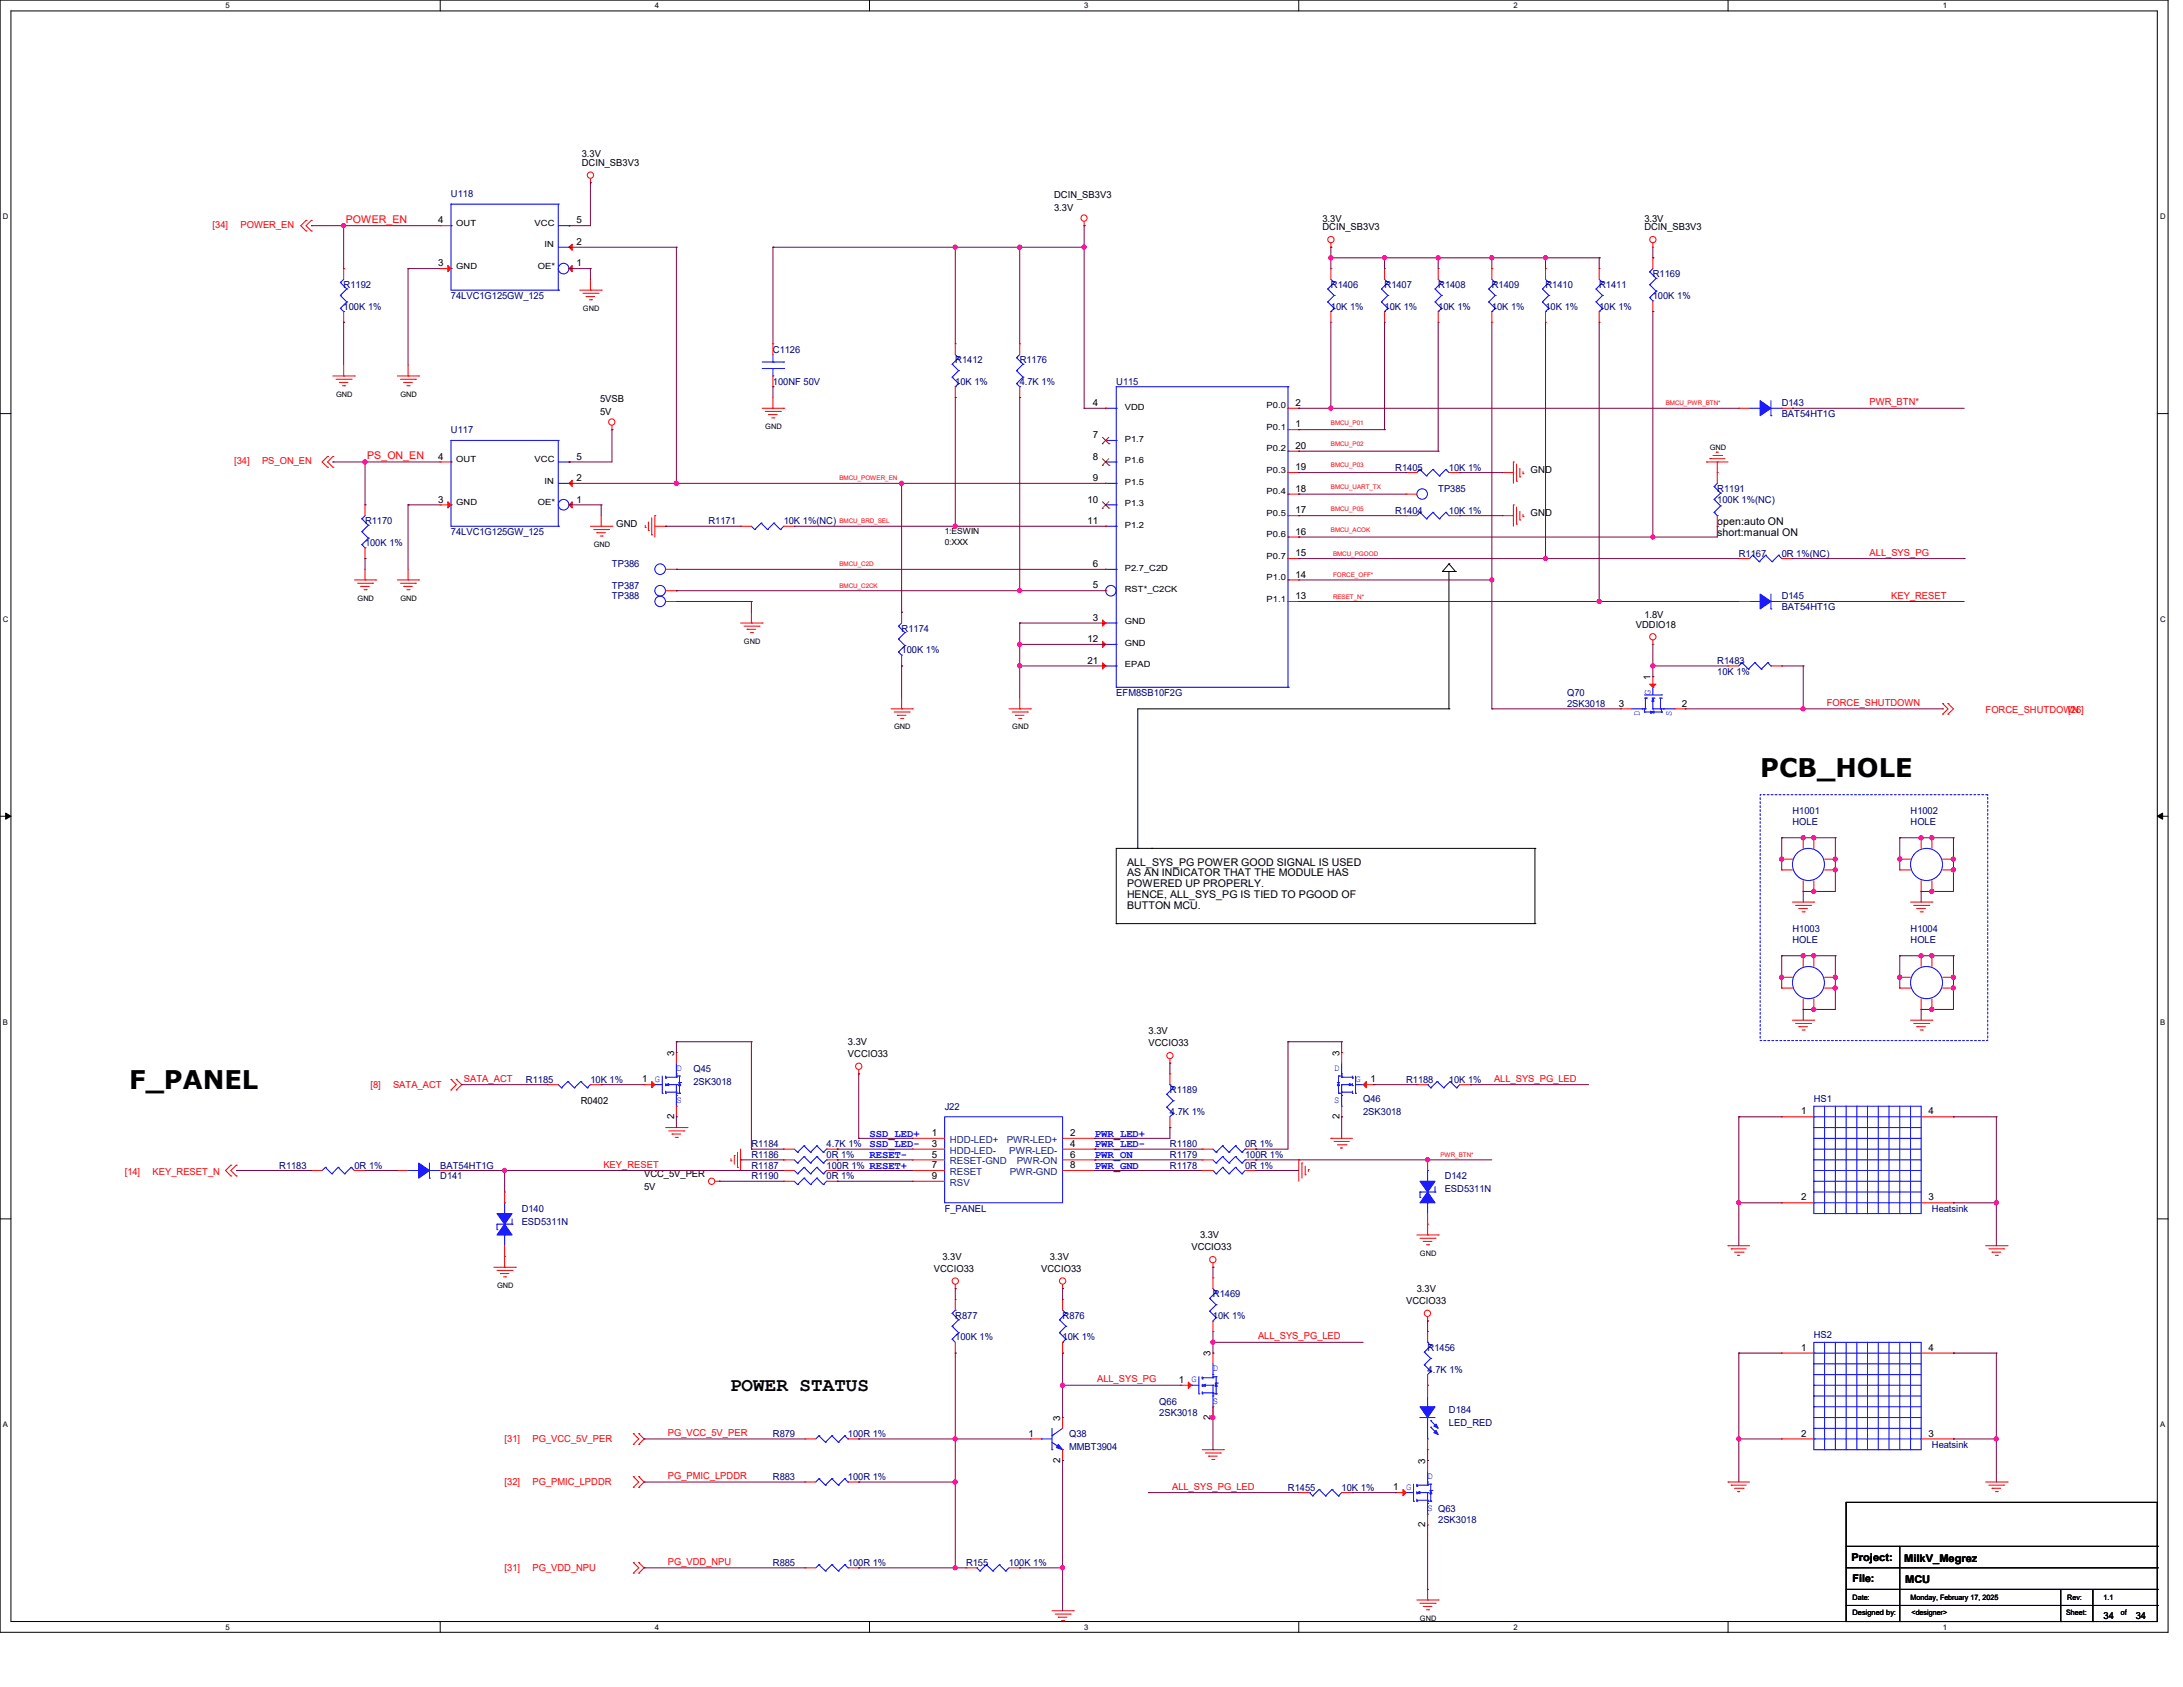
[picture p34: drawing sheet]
<svg xmlns="http://www.w3.org/2000/svg" width="558mm" height="431mm" viewBox="0 0 558 431" stroke-linecap="round" stroke-linejoin="round" font-family="sans-serif">
<defs><g id="words">
<g font-size="6.6">
<text x="449.9" y="198.6">PCB_HOLE</text>
<text x="33" y="278.2">F_PANEL</text>
</g>
<text font-size="4.9" x="186.6" y="355.3">POWER STATUS</text>
<g font-size="2.7" fill="#f00">
<text x="88.4" y="56.9">POWER_EN</text>
<text x="93.9" y="117.3">PS_ON_EN</text>
</g>
<g font-size="2.7">
<text x="439" y="136.9">short:manual ON</text>
<text x="439" y="134.2">open:auto ON</text>
<text x="288.1" y="221.1">ALL_SYS_PG POWER GOOD SIGNAL IS USED</text>
<text x="288.1" y="226.6">POWERED UP PROPERLY.</text>
<text x="288.1" y="223.9">AS AN INDICATOR THAT THE MODULE HAS</text>
<text x="288.1" y="229.4">HENCE, ALL_SYS_PG IS TIED TO PGOOD OF</text>
<text x="288.1" y="232.1">BUTTON MCU.</text>
<text x="473.2" y="398.7">Project:</text>
<text x="486.7" y="399">MilkV_Megrez</text>
<text x="473.5" y="404.2">File:</text>
<text x="487" y="404.5">MCU</text>
</g>
<g font-size="2.7" fill="#00f">
<text x="222.2" y="290.4">SSD_LED+</text>
<text x="222.2" y="293.1">SSD_LED-</text>
<text x="279.9" y="290.4">PWR_LED+</text>
<text x="279.9" y="293.1">PWR_LED-</text>
<text x="222.2" y="295.9">RESET-</text>
<text x="279.9" y="295.9">PWR_ON</text>
<text x="279.9" y="298.6">PWR_GND</text>
</g>
<g font-size="2.5">
<text x="148.7" y="40.1">3.3V</text>
<text x="148.7" y="42.3">DCIN_SB3V3</text>
<text x="269.5" y="50.6">DCIN_SB3V3</text>
<text x="269.5" y="53.8">3.3V</text>
<text x="112" y="57.1">4</text>
<text x="147.4" y="57.1">5</text>
<text x="338" y="58.8">DCIN_SB3V3</text>
<text x="338" y="56.6">3.3V</text>
<text x="420.3" y="58.8">DCIN_SB3V3</text>
<text x="420.3" y="56.6">3.3V</text>
<text x="147.4" y="62.6">2</text>
<text x="112" y="68">3</text>
<text x="147.4" y="68">1</text>
<text x="153.4" y="102.7">5VSB</text>
<text x="153.4" y="106">5V</text>
<text x="279.4" y="103.7">4</text>
<text x="331.1" y="103.7">2</text>
<text x="279.4" y="111.9">7</text>
<text x="331.1" y="109.2">1</text>
<text x="112" y="117.4">4</text>
<text x="147.4" y="117.4">5</text>
<text x="279.4" y="117.4">8</text>
<text x="331.1" y="114.7">20</text>
<text x="147.4" y="122.9">2</text>
<text x="279.4" y="122.9">9</text>
<text x="331.1" y="125.6">18</text>
<text x="331.1" y="120.1">19</text>
<text x="391.2" y="120.8">GND</text>
<text x="112" y="128.4">3</text>
<text x="147.4" y="128.4">1</text>
<text x="278" y="128.4">10</text>
<text x="331.1" y="131.1">17</text>
<text x="391.2" y="131.8">GND</text>
<text x="157.5" y="134.5">GND</text>
<text x="278" y="133.9">11</text>
<text x="331.1" y="136.6">16</text>
<text x="331.1" y="142.1">15</text>
<text x="279.4" y="144.9">6</text>
<text x="331.1" y="147.6">14</text>
<text x="279.4" y="150.3">5</text>
<text x="331.1" y="153.1">13</text>
<text x="279.4" y="158.6">3</text>
<text x="418.1" y="160.6">VDDIO18</text>
<text x="420.3" y="157.8">1.8V</text>
<text x="278" y="164">12</text>
<text x="278" y="169.5">21</text>
<text x="421.9" y="173.7" transform="rotate(-90 421.9 173.7)">1</text>
<text x="413.8" y="180.5">3</text>
<text x="429.9" y="180.5">2</text>
<text x="172.3" y="269.7" transform="rotate(-90 172.3 269.7)">3</text>
<text x="216.7" y="267">3.3V</text>
<text x="293.6" y="267.3">VCCIO33</text>
<text x="293.6" y="264.3">3.3V</text>
<text x="342.3" y="269.7" transform="rotate(-90 342.3 269.7)">3</text>
<text x="216.7" y="270">VCCIO33</text>
<text x="164.1" y="276.5">1</text>
<text x="350.4" y="276.5">1</text>
<text x="148.5" y="282.1">R0402</text>
<text x="172.3" y="285.9" transform="rotate(-90 172.3 285.9)">2</text>
<text x="342.3" y="285.9" transform="rotate(-90 342.3 285.9)">2</text>
<text x="460.4" y="284.7">1</text>
<text x="493" y="284.7">4</text>
<text x="238.2" y="290.2">1</text>
<text x="238.2" y="293">3</text>
<text x="273.5" y="290.2">2</text>
<text x="273.5" y="293">4</text>
<text x="238.2" y="295.7">5</text>
<text x="238.2" y="298.4">7</text>
<text x="273.5" y="295.7">6</text>
<text x="273.5" y="298.4">8</text>
<text x="164.6" y="300.7">VCC_5V_PER</text>
<text x="164.6" y="304">5V</text>
<text x="238.2" y="301.2">9</text>
<text x="460.4" y="306.7">2</text>
<text x="493" y="306.7">3</text>
<text x="306.7" y="316.4">3.3V</text>
<text x="240.9" y="321.9">3.3V</text>
<text x="268.4" y="321.9">3.3V</text>
<text x="304.5" y="319.4">VCCIO33</text>
<text x="238.7" y="324.9">VCCIO33</text>
<text x="266.1" y="324.9">VCCIO33</text>
<text x="359.4" y="333.1">VCCIO33</text>
<text x="362.2" y="330.1">3.3V</text>
<text x="309.5" y="346.5" transform="rotate(-90 309.5 346.5)">3</text>
<text x="460.4" y="345.1">1</text>
<text x="493" y="345.1">4</text>
<text x="301.3" y="353.3">1</text>
<text x="271" y="363" transform="rotate(-90 271 363)">3</text>
<text x="309.5" y="362.7" transform="rotate(-90 309.5 362.7)">2</text>
<text x="262.9" y="367">1</text>
<text x="460.4" y="367">2</text>
<text x="493" y="367">3</text>
<text x="271" y="373.7" transform="rotate(-90 271 373.7)">2</text>
<text x="364.3" y="374" transform="rotate(-90 364.3 374)">3</text>
<text x="356.2" y="380.7">1</text>
<text x="364.3" y="390.1" transform="rotate(-90 364.3 390.1)">2</text>
<text x="537.7" y="413.5">34</text>
<text x="545.9" y="413.5">34</text>
</g>
<g font-size="2.5" fill="#000080">
<text x="115.3" y="50.3">U118</text>
<text x="422.5" y="70.9">R1169</text>
<text x="87.8" y="73.6">R1192</text>
<text x="115.3" y="76.4">74LVC1G125GW_125</text>
<text x="340.2" y="73.6">R1406</text>
<text x="353.9" y="73.6">R1407</text>
<text x="367.6" y="73.6">R1408</text>
<text x="381.3" y="73.6">R1409</text>
<text x="395.1" y="73.6">R1410</text>
<text x="408.8" y="73.6">R1411</text>
<text x="422.5" y="76.4">100K 1%</text>
<text x="87.8" y="79.1">100K 1%</text>
<text x="340.2" y="79.1">10K 1%</text>
<text x="353.9" y="79.1">10K 1%</text>
<text x="367.6" y="79.1">10K 1%</text>
<text x="381.3" y="79.1">10K 1%</text>
<text x="395.1" y="79.1">10K 1%</text>
<text x="408.8" y="79.1">10K 1%</text>
<text x="197.6" y="90.1">C1126</text>
<text x="244.2" y="92.8">R1412</text>
<text x="260.6" y="92.8">R1176</text>
<text x="197.6" y="98.3">100NF 50V</text>
<text x="244.2" y="98.3">10K 1%</text>
<text x="260.6" y="98.3">4.7K 1%</text>
<text x="285.3" y="98.3">U115</text>
<text x="455.4" y="103.8">D143</text>
<text x="455.4" y="106.6">BAT54HT1G</text>
<text x="115.3" y="110.7">U117</text>
<text x="356.7" y="120.3">R1405</text>
<text x="367.6" y="125.7">TP385</text>
<text x="370.4" y="120.3">10K 1%</text>
<text x="439" y="125.7">R1191</text>
<text x="356.7" y="131.2">R1404</text>
<text x="370.4" y="131.2">10K 1%</text>
<text x="439" y="128.5">100K 1%(NC)</text>
<text x="93.3" y="134">R1170</text>
<text x="115.3" y="136.7">74LVC1G125GW_125</text>
<text x="181.1" y="134">R1171</text>
<text x="200.3" y="134">10K 1%(NC)</text>
<text x="93.3" y="139.4">100K 1%</text>
<text x="444.5" y="142.2">R1167</text>
<text x="455.4" y="142.2">0R 1%(NC)</text>
<text x="156.4" y="144.9">TP386</text>
<text x="156.4" y="150.4">TP387</text>
<text x="156.4" y="153.2">TP388</text>
<text x="455.4" y="153.2">D145</text>
<text x="455.4" y="155.9">BAT54HT1G</text>
<text x="230.5" y="161.4">R1174</text>
<text x="230.5" y="166.9">100K 1%</text>
<text x="439" y="169.6">R1483</text>
<text x="439" y="172.4">10K 1%</text>
<text x="285.3" y="177.8">EFM8SB10F2G</text>
<text x="400.6" y="177.8">Q70</text>
<text x="400.6" y="180.6">2SK3018</text>
<text x="458.2" y="208">H1001</text>
<text x="488.4" y="208">H1002</text>
<text x="458.2" y="210.8">HOLE</text>
<text x="488.4" y="210.8">HOLE</text>
<text x="458.2" y="238.2">H1003</text>
<text x="488.4" y="238.2">H1004</text>
<text x="458.2" y="241">HOLE</text>
<text x="488.4" y="241">HOLE</text>
<text x="177.2" y="273.9">Q45</text>
<text x="134.5" y="276.6">R1185</text>
<text x="150.9" y="276.6">10K 1%</text>
<text x="177.2" y="277.2">2SK3018</text>
<text x="299" y="279.4">R1189</text>
<text x="348.4" y="281.6">Q46</text>
<text x="359.4" y="276.6">R1188</text>
<text x="370.4" y="276.6">10K 1%</text>
<text x="463.6" y="281.6">HS1</text>
<text x="241.5" y="283.5">J22</text>
<text x="299" y="284.9">4.7K 1%</text>
<text x="348.4" y="284.9">2SK3018</text>
<text x="192.1" y="293.1">R1184</text>
<text x="211.3" y="293.1">4.7K 1%</text>
<text x="299" y="293.1">R1180</text>
<text x="318.3" y="293.1">0R 1%</text>
<text x="71.4" y="298.6">R1183</text>
<text x="90.6" y="298.6">0R 1%</text>
<text x="112.5" y="298.6">BAT54HT1G</text>
<text x="192.1" y="298.6">R1187</text>
<text x="192.1" y="295.8">R1186</text>
<text x="211.3" y="298.6">100R 1% RESET+</text>
<text x="211.3" y="295.8">0R 1%</text>
<text x="299" y="295.8">R1179</text>
<text x="299" y="298.6">R1178</text>
<text x="318.3" y="295.8">100R 1%</text>
<text x="318.3" y="298.6">0R 1%</text>
<text x="112.5" y="301.3">D141</text>
<text x="192.1" y="301.3">R1190</text>
<text x="211.3" y="301.3">0R 1%</text>
<text x="369.3" y="301.3">D142</text>
<text x="369.3" y="304.6">ESD5311N</text>
<text x="133.3" y="309.5">D140</text>
<text x="241.5" y="309.5">F_PANEL</text>
<text x="493.8" y="309.5">Heatsink</text>
<text x="133.3" y="312.8">ESD5311N</text>
<text x="310" y="331.5">R1469</text>
<text x="244.2" y="337">R877</text>
<text x="271.6" y="337">R876</text>
<text x="310" y="337">10K 1%</text>
<text x="463.6" y="341.9">HS2</text>
<text x="244.2" y="342.4">100K 1%</text>
<text x="271.6" y="342.4">10K 1%</text>
<text x="364.9" y="345.2">R1456</text>
<text x="364.9" y="350.7">4.7K 1%</text>
<text x="296.3" y="358.9">Q66</text>
<text x="296.3" y="361.7">2SK3018</text>
<text x="370.4" y="361.1">D184</text>
<text x="370.4" y="364.4">LED_RED</text>
<text x="197.6" y="367.2">R879</text>
<text x="216.7" y="367.2">100R 1%</text>
<text x="273.3" y="367.2">Q38</text>
<text x="273.3" y="370.4">MMBT3904</text>
<text x="493.8" y="369.9">Heatsink</text>
<text x="197.6" y="378.1">R883</text>
<text x="216.7" y="378.1">100R 1%</text>
<text x="329.2" y="380.9">R1455</text>
<text x="342.9" y="380.9">10K 1%</text>
<text x="367.6" y="389.1">2SK3018</text>
<text x="197.6" y="400">R885</text>
<text x="216.7" y="400">100R 1%</text>
<text x="246.9" y="400">R155</text>
<text x="257.9" y="400">100K 1%</text>
</g>
<g font-size="2.5" fill="#f00">
<text x="54.4" y="58.2">[34]</text>
<text x="61.5" y="58.2">POWER_EN</text>
<text x="477.9" y="103.5">PWR_BTN*</text>
<text x="59.9" y="118.6">[34]</text>
<text x="67" y="118.6">PS_ON_EN</text>
<text x="477.9" y="141.9">ALL_SYS_PG</text>
<text x="483.4" y="152.9">KEY_RESET</text>
<text x="466.9" y="180.3">FORCE_SHUTDOWN</text>
<text x="507.5" y="182.2">FORCE_SHUTDOW[2N6]</text>
<text x="94.7" y="278">[8]</text>
<text x="100.5" y="278">SATA_ACT</text>
<text x="118.6" y="276.4">SATA_ACT</text>
<text x="381.9" y="276.4">ALL_SYS_PG_LED</text>
<text x="154.2" y="298.3">KEY_RESET</text>
<text x="31.9" y="300.2">[14]</text>
<text x="39" y="300.2">KEY_RESET_N</text>
<text x="321.6" y="342.2">ALL_SYS_PG_LED</text>
<text x="280.4" y="353.1">ALL_SYS_PG</text>
<text x="129" y="368.5">[31]</text>
<text x="136.1" y="368.5">PG_VCC_5V_PER</text>
<text x="170.7" y="366.9">PG_VCC_5V_PER</text>
<text x="170.7" y="377.9">PG_PMIC_LPDDR</text>
<text x="129" y="379.5">[32]</text>
<text x="136.1" y="379.5">PG_PMIC_LPDDR</text>
<text x="299.6" y="380.6">ALL_SYS_PG_LED</text>
<text x="129" y="401.4">[31]</text>
<text x="136.1" y="401.4">PG_VDD_NPU</text>
<text x="170.7" y="399.8">PG_VDD_NPU</text>
</g>
<g font-size="2.5" fill="#00f">
<text x="421.9" y="177.5" transform="rotate(-90 421.9 177.5)">G</text>
<text x="419.1" y="183" transform="rotate(-90 419.1 183)">D</text>
<text x="427.4" y="183" transform="rotate(-90 427.4 183)">S</text>
<text x="172.9" y="273.6">D</text>
<text x="341" y="273.6">D</text>
<text x="167.4" y="276.3">G</text>
<text x="172.9" y="281.8">S</text>
<text x="341" y="281.8">S</text>
<text x="346.5" y="276.3">G</text>
<text x="304.5" y="353.1">G</text>
<text x="310" y="350.4">D</text>
<text x="310" y="358.6">S</text>
<text x="364.9" y="377.8">D</text>
<text x="359.4" y="380.6">G</text>
<text x="364.9" y="386">S Q63</text>
</g>
<g font-size="2.5" fill="#004080">
<text x="242.8" y="292">HDD-LED+</text>
<text x="257.3" y="292">PWR-LED+</text>
<text x="242.8" y="294.7">HDD-LED-</text>
<text x="242.8" y="297.5">RESET-GND</text>
<text x="258" y="294.7">PWR-LED-</text>
<text x="259.9" y="297.5">PWR-ON</text>
<text x="242.8" y="300.2">RESET</text>
<text x="242.8" y="302.9">RSV</text>
<text x="258.1" y="300.2">PWR-GND</text>
</g>
<g font-size="2.2">
<text x="116.6" y="57.7">OUT</text>
<text x="136.7" y="57.7">VCC</text>
<text x="139.1" y="63.2">IN</text>
<text x="116.6" y="68.7">GND</text>
<text x="137.5" y="68.7">OE*</text>
<text x="287.5" y="104.6">VDD</text>
<text x="323.8" y="104.4">P0.0</text>
<text x="287.5" y="112.9">P1.7</text>
<text x="323.8" y="109.9">P0.1</text>
<text x="116.6" y="118.1">OUT</text>
<text x="136.7" y="118.1">VCC</text>
<text x="287.5" y="118.4">P1.6</text>
<text x="323.8" y="115.3">P0.2</text>
<text x="139.1" y="123.6">IN</text>
<text x="287.5" y="123.8">P1.5</text>
<text x="323.8" y="120.8">P0.3</text>
<text x="116.6" y="129">GND</text>
<text x="137.5" y="129">OE*</text>
<text x="287.5" y="129.3">P1.3</text>
<text x="323.8" y="131.8">P0.5</text>
<text x="323.8" y="126.3">P0.4</text>
<text x="241.5" y="136.4">1:ESWIN</text>
<text x="287.5" y="134.8">P1.2</text>
<text x="323.8" y="137.3">P0.6</text>
<text x="241.5" y="139.2">0:XXX</text>
<text x="323.8" y="142.7">P0.7</text>
<text x="287.5" y="145.8">P2.7_C2D</text>
<text x="323.8" y="148.3">P1.0</text>
<text x="287.5" y="151.3">RST*_C2CK</text>
<text x="323.8" y="153.8">P1.1</text>
<text x="287.5" y="159.5">GND</text>
<text x="287.5" y="165">GND</text>
<text x="287.5" y="170.5">EPAD</text>
</g>
<g font-size="2">
<text x="57.7" y="2.1">5</text>
<text x="167.4" y="2.1">4</text>
<text x="277.1" y="2.1">3</text>
<text x="386.8" y="2.1">2</text>
<text x="496.6" y="2.1">1</text>
<text x=".8" y="56">D</text>
<text x="552.2" y="56">D</text>
<text x=".8" y="158.9">C</text>
<text x="552.2" y="158.9">C</text>
<text x=".8" y="261.7">B</text>
<text x="552.2" y="261.7">B</text>
<text x=".8" y="364.6">A</text>
<text x="552.2" y="364.6">A</text>
<text x="57.7" y="416.3">5</text>
<text x="167.4" y="416.3">4</text>
<text x="277.1" y="416.3">3</text>
<text x="386.8" y="416.3">2</text>
<text x="496.6" y="416.3">1</text>
</g>
<g font-size="1.9">
<text x="149" y="79.4">GND</text>
<text x="85.9" y="101.3">GND</text>
<text x="102.4" y="101.3">GND</text>
<text x="195.6" y="109.6">GND</text>
<text x="437" y="115">GND</text>
<text x="151.8" y="139.7">GND</text>
<text x="91.4" y="153.5">GND</text>
<text x="102.4" y="153.5">GND</text>
<text x="190.2" y="164.4">GND</text>
<text x="228.6" y="186.4">GND</text>
<text x="258.7" y="186.4">GND</text>
<text x="363" y="320.8">GND</text>
<text x="127" y="329">GND</text>
<text x="473.5" y="408.9">Date:</text>
<text x="473.5" y="412.7">Designed by:</text>
<text x="488.4" y="408.9">Monday, February 17, 2025</text>
<text x="488.6" y="412.7">&lt;designer&gt;</text>
<text x="528.1" y="412.7">Sheet:</text>
<text x="528.4" y="408.9">Rev:</text>
<text x="537.7" y="408.9">1.1</text>
<text x="542.1" y="412.7">of</text>
<text x="363" y="414.1">GND</text>
</g>
<g font-size="1.6" fill="#f00">
<text x="425.8" y="103.5">BMCU_PWR_BTN*</text>
<text x="340.2" y="108.5">BMCU_P01</text>
<text x="340.2" y="114">BMCU_P02</text>
<text x="340.2" y="119.4">BMCU_P03</text>
<text x="214.6" y="122.7">BMCU_POWER_EN</text>
<text x="340.2" y="124.9">BMCU_UART_TX</text>
<text x="340.2" y="130.4">BMCU_P05</text>
<text x="214.6" y="133.7">BMCU_BRD_SEL</text>
<text x="340.2" y="135.9">BMCU_ACOK</text>
<text x="340.7" y="141.9">BMCU_PGOOD</text>
<text x="214.6" y="144.7">BMCU_C2D</text>
<text x="340.7" y="147.4">FORCE_OFF*</text>
<text x="214.6" y="150.2">BMCU_C2CK</text>
<text x="340.7" y="152.9">RESET_N*</text>
<text x="368.2" y="295.6">PWR_BTN*</text>
</g>
</g></defs>
<g fill="none" stroke="#000" stroke-width=".26">
<path d="M0 0h554.2v417h-554.2zM2.8 2.8h548.6v411.5h-548.6zM112.5 0v2.8M222.2 0v2.8M332 0v2.8M441.7 0v2.8M0 105.7h2.8M551.4 105.7h2.8M368.7 146h.1M368.7 146h3.3M370.4 146h.1M370.4 144.1h.1"/>
<path d="M370.4 146v35.1M370.4 144.1l-1.7 1.9M370.4 144.1l1.6 1.9M372 146h.1M370.4 181.1h.1M370.4 181.1h-79.6v35.6M0 208.5h2.8M1.4 207.7l1.4 .8-1.4 .8zM290.8 216.7h.1M294.4 216.7h.1M392.3 216.7h.1M392.3 216.7h-107v19.3"/>
<path d="M392.3 216.7v19.3M551.4 208.5l1.4-.8v1.6zM551.4 208.5h2.8M285.3 236h.1M285.3 236h107M392.3 236h.1M0 311.4h2.8M551.4 311.4h2.8M471.9 383.8h79.5v30.5h-79.5zM471.9 395.1h79.5M485.6 395.1v19.2M551.4 395.1h.1"/>
<path d="M112.5 414.3v2.7M222.2 414.3v2.7M332 414.3v2.7M441.7 414.3v2.7M471.9 400.6h79.5M471.9 406.1h79.5M471.9 410.2h79.5M485.6 414.3h.1M526.8 414.3h.1M526.8 406.1v8.2M535 414.3h.1M535 406.1v8.2"/>
<path d="M551.4 400.6h.1M551.4 406.1h.1M551.4 410.2h.1"/>
</g>
<path d="M1.4 207.7l1.4 .8-1.4 .8zM551.4 208.5l1.4-.8v1.6z" fill="#000"/>
<path d="M449.9 203h58.2v62.9h-58.2z" fill="none" stroke="#00f" stroke-width=".26" stroke-dasharray=".5 .5"/>
<g fill="none" stroke="#f00" stroke-width=".26">
<path d="M78.2 59h.1M78.2 56.3h.1M78.2 56.3l-1.3 1.4 1.3 1.3M79.6 59h.1M79.6 56.3h.1M79.6 56.3l-1.4 1.4 1.4 1.3M150.9 46.7h.1M150.9 45.6v1.1M277.1 57.7h.1M277.1 56.6v1.1M148.2 74.1h5.5M149 74.9h3.9"/>
<path d="M149.8 75.8h.1M149.8 75.8h2.2M150.7 76.6h.5M150.9 74.1h.1M150.9 71.4v2.7M151.2 76.6h.1M152.9 74.9h.1M153.7 74.1h.1M340.2 63.2h.1M340.2 62.1v1.1M422.5 63.2h.1M422.5 62.1v1.1"/>
<path d="M85.1 96.1h5.5M85.9 96.9h3.8M86.7 97.7h.1M86.7 97.7h2.2M87.5 98.6h.6M87.8 96.1h.1M87.8 93.3v2.8M88.1 98.6h.1M89.7 96.9h.1M90.6 96.1h.1M101.6 96.1h5.4M102.4 96.9h3.8"/>
<path d="M103.2 97.7h.1M103.2 97.7h2.2M104 98.6h.6M104.3 96.1h.1M104.3 93.3v2.8M104.6 98.6h.1M106.2 96.9h.1M107 96.1h.1M83.7 119.4h.1M83.7 116.6h.1M83.7 116.6l-1.4 1.4 1.4 1.4M85.1 119.4h.1"/>
<path d="M85.1 116.6h.1M85.1 116.6l-1.4 1.4 1.4 1.4M156.4 109.8h.1M156.4 108.7v1.1M194.8 104.3h5.5M195.6 105.1h3.9M196.5 105.9h.1M196.5 105.9h2.2M197.3 106.8h.5M197.6 104.3h.1M197.6 101.6v2.7M197.8 106.8h.1"/>
<path d="M199.5 105.1h.1M200.3 104.3h.1M386.8 118h.1M386.8 118v5.5M387.6 118.6v4.3M388.5 119.6v2.2M436.2 118h.1M436.2 118h5.5M437 117.2h.1M437 117.2h3.9M437.9 116.4h2.2M438.7 115.5h.1"/>
<path d="M438.7 115.5h.6M439 118h.1M439 118v2.7M440.1 116.4h.1M150.9 134.4h5.5M151.8 135.3h3.8M152.6 136.1h.1M152.6 136.1h2.2M153.4 136.9h.5M153.7 134.4h.1M153.7 131.7v2.7M153.9 136.9h.1"/>
<path d="M155.6 135.3h.1M156.4 134.4h.1M164.9 134.7h.1M164.9 134.2v.5M165.7 135.6h.1M165.7 133.3v2.3M166.6 136.7h.1M166.6 132.3v4.4M167.4 131.7h.1M167.4 134.4h2.7M167.4 131.7v5.5M170.1 134.4h.1"/>
<path d="M384.1 131.7h.1M384.1 120.7h.1M384.1 131.7h2.7M384.1 120.7h2.7M386.8 129h.1M386.8 129v5.4M387.6 133.9h.1M387.6 122.9h.1M387.6 129.5v4.4M388.5 132.8h.1M388.5 121.8h.1M388.5 130.6v2.2"/>
<path d="M389.3 132h.1M389.3 121h.1M389.3 120.5v.5M389.3 131.4v.6M90.6 148.2h5.5M91.4 149h3.8M92.2 149.8h.1M92.2 149.8h2.2M93 150.7h.6M93.3 148.2h.1M93.3 145.5v2.7M93.6 150.7h.1"/>
<path d="M95.2 149h.1M96.1 148.2h.1M101.6 148.2h5.4M102.4 149h3.8M103.2 149.8h.1M103.2 149.8h2.2M104 150.7h.6M104.3 148.2h.1M104.3 145.5v2.7M104.6 150.7h.1M106.2 149h.1M107 148.2h.1"/>
<path d="M189.3 159.2h5.5M190.2 160h3.8M192.1 159.2h.1M192.1 156.4v2.8M194 160h.1M194.8 159.2h.1M191 160.8h.1M191 160.8h2.2M191.8 161.6h.6M192.4 161.6h.1M230.5 178.3v2.8M260.6 178.3v2.8"/>
<path d="M422.5 164.6h.1M422.5 163.5v1.1M496.6 179.7h.1M496.6 179.7l1.3 1.4-1.3 1.4M497.9 179.7h.1M497.9 179.7l1.4 1.4-1.4 1.4M227.8 181.1h5.4M228.6 181.9h3.8M229.4 182.8h.1M229.4 182.8h2.2M230.2 183.6h.6M230.5 181.1h.1"/>
<path d="M230.8 183.6h.1M232.4 181.9h.1M233.2 181.1h.1M257.9 181.1h5.5M258.7 181.9h3.9M259.5 182.8h.1M259.5 182.8h2.2M260.4 183.6h.5M260.6 181.1h.1M260.9 183.6h.1M262.6 181.9h.1M263.4 181.1h.1"/>
<path d="M496.6 182.5h.1M497.9 182.5h.1M458.2 230.5h5.4M459 231.3h3.8M459.8 232.1h.1M459.8 232.1h2.2M460.6 233h.6M461.2 233h.1M462.8 231.3h.1M463.6 230.5h.1M488.4 230.5h5.4M489.2 231.3h3.8"/>
<path d="M490 232.1h.1M490 232.1h2.2M490.8 233h.6M491.4 233h.1M493 231.3h.1M493.8 230.5h.1M115.3 278.5h.1M115.3 275.8h.1M115.3 275.8l1.3 1.3-1.3 1.4M116.6 275.8h.1M116.6 278.5h.1M116.6 275.8l1.4 1.3-1.4 1.4"/>
<path d="M219.5 274.4h.1M219.5 273.3v1.1M299 271.6h.1M299 270.5v1.1M458.2 260.6h5.4M459 261.5h3.8M459.8 262.3h.1M459.8 262.3h2.2M460.6 263.1h.6M461.2 263.1h.1M462.8 261.5h.1M463.6 260.6h.1"/>
<path d="M488.4 260.6h5.4M489.2 261.5h3.8M490 262.3h.1M490 262.3h2.2M490.8 263.1h.6M491.4 263.1h.1M493 261.5h.1M493.8 260.6h.1M59 297.7h.1M59 297.7l-1.3 1.3 1.3 1.4M60.4 297.7h.1M60.4 297.7l-1.4 1.3 1.4 1.4"/>
<path d="M170.1 288.1h5.5M170.9 288.9h3.9M171.8 289.7h.1M171.8 289.7h2.2M172.6 290.6h.5M173.1 290.6h.1M174.8 288.9h.1M175.6 288.1h.1M186.9 296.6h.1M186.9 296v.6M187.7 295.2h.1M187.7 295.2v2.2"/>
<path d="M188.5 298.2h.1M188.5 294.4v3.8M189.3 299h.1M189.3 293.6v5.4M332 296.3h.1M332 296.3v5.5M332.8 297.1h.1M332.8 297.1v3.9M333.6 297.9v2.2M334.4 298.8h.1M334.4 298.8v.5M340.2 290.8h.1"/>
<path d="M340.2 290.8h5.5M341 291.6h.1M341 291.6h3.9M341.8 292.5h2.2M342.7 293.3h.1M342.7 293.3h.5M344 292.5h.1M59 300.4h.1M60.4 300.4h.1M182.8 301.8h1.1M183.9 301.8h.1M333.6 300.1h.1"/>
<path d="M362.2 315.5h5.4M363 316.4h3.8M363.8 317.2h.1M363.8 317.2h2.2M364.6 318h.6M364.9 315.5h.1M364.9 312.8v2.7M365.2 318h.1M366.8 316.4h.1M367.6 315.5h.1M441.7 318.3h.1M441.7 318.3h5.5"/>
<path d="M442.5 319.1h.1M442.5 319.1h3.9M443.4 319.9h2.2M445.6 319.9h.1M507.5 318.3h5.5M508.4 319.1h3.8M509.2 319.9h.1M509.2 319.9h2.2M512.2 319.1h.1M513 318.3h.1M126.2 323.8h5.5M127 324.6h3.9"/>
<path d="M127.9 325.4h.1M127.9 325.4h2.2M128.7 326.2h.5M129 323.8h.1M129 321v2.8M129.2 326.2h.1M130.9 324.6h.1M131.7 323.8h.1M244.2 329.2h.1M244.2 328.1v1.1M271.6 329.2h.1M271.6 328.1v1.1"/>
<path d="M310 323.8h.1M310 322.7v1.1M364.9 337.5h.1M364.9 336.4v1.1M444.2 320.7h.1M444.2 320.7h.5M510 320.7h.5M510.5 320.7h.1M161.9 369h.1M161.9 366.3h.1M161.9 380h.1M161.9 377.2h.1"/>
<path d="M161.9 366.3l1.4 1.3-1.4 1.4M161.9 377.2l1.4 1.4-1.4 1.4M163.3 366.3h.1M163.3 369h.1M163.3 377.2h.1M163.3 380h.1M163.3 366.3l1.3 1.3-1.3 1.4M163.3 377.2l1.3 1.4-1.3 1.4M307.3 370.4h5.5M308.1 371.2h3.9M308.9 372h.1M308.9 372h2.2"/>
<path d="M309.8 372.9h.5M310.3 372.9h.1M312 371.2h.1M312.8 370.4h.1M441.7 378.6h.1M441.7 378.6h5.5M442.5 379.4h.1M442.5 379.4h3.9M507.5 378.6h5.5M508.4 379.4h3.8M512.2 379.4h.1M513 378.6h.1"/>
<path d="M161.9 399.2h.1M161.9 399.2l1.4 1.4-1.4 1.3M163.3 399.2h.1M163.3 399.2l1.3 1.4-1.3 1.3M443.4 380.2h2.2M444.2 381.1h.1M444.2 381.1h.5M445.6 380.2h.1M509.2 380.2h.1M509.2 380.2h2.2M510 381.1h.5M510.5 381.1h.1"/>
<path d="M161.9 401.9h.1M163.3 401.9h.1M268.9 411.5h5.5M269.7 412.4h3.9M270.5 413.2h.1M270.5 413.2h2.2M271.4 414h.5M271.9 414h.1M273.6 412.4h.1M274.4 411.5h.1M362.2 408.8h5.4M363 409.6h3.8"/>
<path d="M363.8 410.4h.1M363.8 410.4h2.2M364.6 411.3h.6M364.9 408.8h.1M364.9 406.1v2.7M365.2 411.3h.1M366.8 409.6h.1M367.6 408.8h.1"/>
<circle cx="150.9" cy="44.7" r=".8"/>
<circle cx="277.1" cy="55.7" r=".79"/>
<circle cx="340.2" cy="61.2" r=".8"/>
<circle cx="422.5" cy="61.2" r=".8"/>
<circle cx="156.4" cy="107.8" r=".8"/>
<circle cx="422.5" cy="162.7" r=".8"/>
<circle cx="219.5" cy="272.4" r=".8"/>
<circle cx="299.1" cy="269.7" r=".8"/>
<circle cx="181.9" cy="301.8" r=".8"/>
<circle cx="244.2" cy="327.3" r=".8"/>
<circle cx="271.6" cy="327.3" r=".8"/>
<circle cx="310" cy="321.8" r=".8"/>
<circle cx="364.9" cy="335.5" r=".8"/>
</g>
<path d="M167.4 277.1h.1M167.4 277.1h1.9M170.1 275.2h.1M170.1 275.2h2.8M170.1 279h2.8M172.9 275.2h.1M172.9 279h.1M172.9 279.9h.1M172.9 274.4v.8M172.9 279v.9" fill="none" stroke="#00f" stroke-width=".26"/>
<path d="M170.1 277.1l.8-.2v.5z" fill="#00f"/>
<path d="M170.1 277.1l.8-.2v.5z" fill="none" stroke="#00f" stroke-width=".26"/>
<path d="M173.7 276.6l.3 .8h-.6z" fill="#00f"/>
<g fill="none" stroke="#00f" stroke-width=".26">
<path d="M169.3 279.3h.1M169.3 274.9v4.4M170.1 277.4h.1M170.1 279.3h.1M170.1 275.5h.1M170.1 274.9v.6M170.1 276.9v.5M170.1 278.8v.5M170.9 277.1h2M172.9 274.9h.1M172.9 277.1h.1M172.9 274.4h.1"/>
<path d="M172.9 279.3h.8M172.9 274.9h.8M172.9 271.6v2.8M172.9 277.1v1.9M172.9 279.9v2.7M173.4 276.6h.6M173.7 276.6l.3 .8h-.6zM173.7 279.3h.1M173.7 274.9h.1M173.7 274.9v1.7M173.7 277.4v1.9M174 276.6h.1"/>
<path d="M172.9 282.6h.1"/>
</g>
<path d="M166.6 276.3l.8 .8-.8 .8z" fill="#f00"/>
<path d="M164.6 277.1h.1M164.6 277.1h2.8M166.6 276.3l.8 .8-.8 .8zM172.9 268.9h.1M172.9 268.9v2.7M172.9 285.3h.1M172.9 282.6v2.7" fill="none" stroke="#f00" stroke-width=".26"/>
<g fill="none" stroke="#00f" stroke-width=".26">
<path d="M115.3 118h.1M115.3 112.5h.1M115.3 112.5v21.9h27.4M115.3 112.5h27.4M142.7 112.5h.1M142.7 118h2.8M142.7 112.5v21.9M145.5 118h.1M115.3 129h.1M142.7 134.4h.1M142.7 123.5h2.8M145.5 123.5h.1"/>
<circle cx="144.1" cy="128.9" r="1.35"/>
</g>
<path d="M146.3 128.2v1.6l-.8-.8z" fill="#f00"/>
<path d="M145.5 129h.1M146.3 128.2v1.6l-.8-.8z" fill="none" stroke="#f00" stroke-width=".26"/>
<path d="M145.5 123.5l.8-.8v1.6z" fill="#f00"/>
<path d="M145.5 123.5l.8-.8v1.6zM145.5 123.5h.1" fill="none" stroke="#f00" stroke-width=".26"/>
<path d="M114.5 128.2l.8 .8-.8 .8z" fill="#f00"/>
<g fill="none" stroke="#f00" stroke-width=".26">
<path d="M340.2 68.6h.1M340.2 68.6v2.8M340.2 79.6v2.7M353.9 68.6h.1M353.9 68.6v2.8M353.9 79.6v2.7M340.2 82.3h.1M353.9 82.3h.1M112.5 118h.1M112.5 118h2.8M145.5 118h.1M112.5 129h.1"/>
<path d="M112.5 129h2.8M114.5 128.2l.8 .8-.8 .8zM170.1 145.5h2.8M172.9 145.5h.1M230.5 156.4h.1M230.5 156.4v2.8M230.5 170.1h.1M230.5 167.4v2.7M441.7 170.1h.1M441.7 170.1h2.8M452.7 170.1h2.7M455.4 170.1h.1"/>
<path d="M485.6 249.7h.1M485.6 252.4h.1M485.6 249.7h2.8M485.6 252.4h2.8M491.1 244.2h.1M491.1 257.9h.1M491.1 244.2v2.7M491.1 255.2v2.7M493.8 244.2h.1M493.8 257.9h.1M493.8 244.2v2.7M493.8 255.2v2.7"/>
<path d="M496.6 249.7h2.7M496.6 252.4h2.7M499.3 252.4h.1M499.3 249.7h.1M140 277.1h.1M140 277.1h2.7M150.9 277.1h2.8M153.7 277.1h.1M364.9 353.9h.1M364.9 340.2h.1M364.9 340.2v2.7M364.9 351.2v2.7"/>
<path d="M205.8 378.6h.1M205.8 378.6h2.7M216.7 378.6h2.8M219.5 378.6h.1M332 381.3h.1M332 381.3h2.7M342.9 381.3h2.8M345.7 381.3h.1"/>
</g>
<g fill="none" stroke="#00f" stroke-width=".26">
<path d="M339.4 73.8h.1M339.4 77.1h.1M339.4 73.8l1.6 1.7M339.4 77.1l1.6 1.7M340.2 79.6h.1M340.2 71.4l.8 .8M341 72.2h.1M341 75.5h.1M341 78.8h.1M341 72.2l-1.6 1.6M341 75.5l-1.6 1.6M341 78.8l-.8 .8"/>
<path d="M353.1 73.8h.1M353.1 77.1h.1M353.1 73.8l1.7 1.7M353.1 77.1l1.7 1.7M353.9 79.6h.1M353.9 71.4l.9 .8M354.8 72.2h.1M354.8 75.5h.1M354.8 78.8h.1M354.8 72.2l-1.7 1.6M354.8 75.5l-1.7 1.6M354.8 78.8l-.9 .8"/>
<path d="M229.7 160h.1M229.7 160l1.6 1.6M230.5 159.2l-.8 .8M447.2 153.7h2.7M449.9 153.7h.1M452.7 155.6h.1M452.7 151.8v3.8M452.7 153.7h2.7M455.4 153.7h.1M229.7 163.3h.1M229.7 166.6h.1M229.7 163.3l1.6 1.6"/>
<path d="M229.7 166.6l.8 .8M230.5 167.4h.1M231.3 161.6h.1M231.3 164.9h.1M231.3 161.6l-1.6 1.7M231.3 164.9l-1.6 1.7M445.3 169.3h.1M445.3 169.3l-.8 .8M445.3 169.3l1.6 1.6M446.9 170.9h.1M448.6 169.3h.1M448.6 169.3l-1.7 1.6"/>
<path d="M448.6 169.3l1.6 1.6M450.2 170.9h.1M451.9 169.3h.1M451.9 169.3l-1.7 1.6M451.9 169.3l.8 .8M452.7 170.1h.1M142.7 277.1l.8 .8M143.5 277.9h.1M145.2 276.3h.1M145.2 276.3l-1.7 1.6M145.2 276.3l1.6 1.6M146.8 277.9h.1"/>
<path d="M148.5 276.3h.1M148.5 276.3l-1.7 1.6M148.5 276.3l1.6 1.6M150.1 277.9h.1M150.9 277.1h.1M150.9 277.1l-.8 .8M364.1 348.7h.1M364.1 345.4h.1M364.1 348.7l1.6 1.6M364.1 345.4l1.6 1.6M364.9 342.9h.1M364.9 342.9l.8 .9"/>
<path d="M365.7 350.3h.1M365.7 347h.1M365.7 343.8h.1M365.7 350.3l-.8 .9M365.7 347l-1.6 1.7M365.7 343.8l-1.6 1.6M209.3 377.8h.1M209.3 377.8l-.8 .8M209.3 377.8l1.7 1.6M211 379.4h.1M212.6 377.8h.1M212.6 377.8l-1.6 1.6"/>
<path d="M212.6 377.8l1.7 1.6M214.3 379.4h.1M215.9 377.8h.1M215.9 377.8l-1.6 1.6M215.9 377.8l.8 .8M216.7 378.6h.1M334.7 381.3h.1M334.7 381.3l.8 .9M335.5 382.2h.1M337.2 380.5h.1M337.2 380.5l1.6 1.7M337.2 380.5l-1.7 1.7"/>
<path d="M338.8 382.2h.1M340.5 380.5h.1M340.5 380.5l1.6 1.7M340.5 380.5l-1.7 1.7M342.1 382.2h.1M342.9 381.3l-.8 .9"/>
<circle cx="168.7" cy="145.4" r="1.35"/>
<circle cx="492.4" cy="251" r="4.1"/>
</g>
<path d="M449.9 151.8l2.8 1.9-2.8 1.9z" fill-rule="evenodd" fill="#00f"/>
<g fill="none" stroke="#00f" stroke-width=".26">
<path d="M192.1 134.4l.8 .9M192.9 135.3h.1M194.6 133.6h.1M194.6 133.6l-1.7 1.7M194.6 133.6l1.6 1.7M196.2 135.3h.1M197.8 133.6h.1M197.8 133.6l-1.6 1.7M197.8 133.6l1.7 1.7M199.5 135.3h.1M200.3 134.4h.1M200.3 134.4l-.8 .9"/>
<path d="M449.9 151.8l2.8 1.9-2.8 1.9zM270.8 337.2h.1M270.8 337.2l1.7 1.6M271.6 334.7l.9 .8M272.5 335.5h.1M272.5 338.8h.1M272.5 335.5l-1.7 1.7M272.5 338.8l-1.7 1.7M270.8 340.5h.1M270.8 340.5l1.7 1.6M271.6 342.9h.1M272.5 342.1h.1"/>
<path d="M272.5 342.1l-.9 .8M364.9 359.4h.1M364.9 356.7v2.7M363 362.2h.1M363 362.2h3.8M364.9 367.6h.1M364.9 362.2v5.4M365.7 363h.1M365.7 364.6h.1M365.7 363l1.7 1.6M365.7 364.6l1.7 1.7"/>
</g>
<path d="M189.3 134.4h.1M189.3 134.4h2.8M200.3 134.4h2.7M203 134.4h.1M444.5 153.7h.1M444.5 153.7h2.7M455.4 153.7h2.8M458.2 153.7h.1M271.6 332h.1M271.6 332v2.7M271.6 345.7h.1M271.6 342.9v2.8" fill="none" stroke="#f00" stroke-width=".26"/>
<path d="M363 359.4h3.8l-1.9 2.8z" fill-rule="evenodd" fill="#00f"/>
<path d="M363 359.4h3.8l-1.9 2.8z" fill="none" stroke="#00f" stroke-width=".26"/>
<path d="M366.5 366l.6-.5 .5 1z" fill-rule="evenodd" fill="#00f"/>
<path d="M366.5 366l.6-.5 .5 1z" fill="none" stroke="#00f" stroke-width=".26"/>
<path d="M366.5 364.4l.6-.6 .5 1.1z" fill-rule="evenodd" fill="#00f"/>
<path d="M420.6 178.3h.1M420.6 178.3v2.8M422.5 175.6h.1M422.5 175.6v1.9M424.4 178.3v2.8M419.8 181.1h.8M420.6 181.1h.1M424.4 181.1h.1M424.4 181.1h.8M425.2 181.1h.1M366.5 364.4l.6-.6 .5 1.1z" fill="none" stroke="#00f" stroke-width=".26"/>
<path d="M364.9 353.9h.1M364.9 353.9v2.8M364.9 370.4h.1M364.9 367.6v2.8" fill="none" stroke="#f00" stroke-width=".26"/>
<path d="M422.5 178.3l.3 .9h-.6z" fill="#00f"/>
<path d="M422.5 178.3l.3 .9h-.6z" fill="none" stroke="#00f" stroke-width=".26"/>
<path d="M421.9 181.9l.9-.2v.5z" fill="#00f"/>
<g fill="none" stroke="#00f" stroke-width=".26">
<path d="M420.3 178.3h.6M420.3 177.5h4.4M420.9 178.3h.1M422.2 178.3h.6M422.5 179.2v1.9M422.8 178.3h.1M424.1 178.3h.6M424.7 178.3h.1M424.7 177.5h.1M417 181.1h2.8M419.8 181.1h.1M420.3 181.9h.1"/>
<path d="M420.3 181.1h.1M420.3 181.9h1.6M420.3 181.1v.8M421.9 181.9l.9-.2v.5zM421.9 182.2h.1M421.9 181.7v.5M422.5 181.1h.1M422.5 181.1h1.9M422.8 181.9h1.9M424.7 181.9h.1M424.7 181.1v.8M425.2 181.1h2.8"/>
<path d="M428 181.1h.1"/>
</g>
<path d="M421.7 174.8h1.6l-.8 .8z" fill="#f00"/>
<path d="M421.7 174.8h1.6l-.8 .8zM422.5 172.9h.1M422.5 172.9v2.7M414.3 181.1h.1M414.3 181.1h2.7M428 181.1h2.7M430.7 181.1h.1" fill="none" stroke="#f00" stroke-width=".26"/>
<path d="M104.3 299h2.7M107 299h.1M109.8 297.1v3.9M109.8 299h2.7M112.5 299h.1M109.8 301h.1" fill="none" stroke="#00f" stroke-width=".26"/>
<path d="M107 297.1l2.8 1.9-2.8 2z" fill-rule="evenodd" fill="#00f"/>
<g fill="none" stroke="#00f" stroke-width=".26">
<path d="M366.8 73.8h.1M366.8 77.1h.1M366.8 73.8l1.7 1.7M366.8 77.1l1.7 1.7M367.6 79.6h.1M367.6 71.4l.9 .8M368.5 72.2h.1M368.5 75.5h.1M368.5 78.8h.1M368.5 72.2l-1.7 1.6M368.5 75.5l-1.7 1.6M368.5 78.8l-.9 .8"/>
<path d="M380.5 73.8h.1M380.5 77.1h.1M380.5 73.8l1.7 1.7M380.5 77.1l1.7 1.7M381.3 79.6h.1M381.3 71.4l.9 .8M382.2 72.2h.1M382.2 75.5h.1M382.2 78.8h.1M382.2 72.2l-1.7 1.6M382.2 75.5l-1.7 1.6M382.2 78.8l-.9 .8"/>
<path d="M394.3 73.8h.1M394.3 77.1h.1M394.3 73.8l1.6 1.7M394.3 77.1l1.6 1.7M395.1 79.6h.1M395.1 71.4l.8 .8M395.9 72.2h.1M395.9 75.5h.1M395.9 78.8h.1M395.9 72.2l-1.6 1.6M395.9 75.5l-1.6 1.6M395.9 78.8l-.8 .8"/>
<path d="M408 73.8h.1M408 77.1h.1M408 73.8l1.6 1.7M408 77.1l1.6 1.7M408.8 79.6h.1M408.8 71.4l.8 .8M409.6 72.2h.1M409.6 75.5h.1M409.6 78.8h.1M409.6 72.2l-1.6 1.6M409.6 75.5l-1.6 1.6M409.6 78.8l-.8 .8"/>
<path d="M447.2 104.3h2.7M449.9 104.3h.1M452.7 106.2h.1M452.7 102.4v3.8M452.7 104.3h2.7M455.4 104.3h.1M92.5 132.5h.1M92.5 135.8h.1M92.5 139.1h.1M92.5 132.5l1.6 1.7M92.5 135.8l1.6 1.7M92.5 139.1l.8 .9"/>
<path d="M93.3 140h.1M93.3 131.7l-.8 .8M94.1 134.2h.1M94.1 137.5h.1M94.1 134.2l-1.6 1.6M94.1 137.5l-1.6 1.6M438.1 124.3h.1M438.1 127.6h.1M438.1 130.9h.1M438.1 124.3l1.7 1.7M438.1 127.6l1.7 1.6M438.1 130.9l.9 .8"/>
<path d="M439 131.7h.1M439 123.5l-.9 .8M439.8 126h.1M439.8 129.2h.1M439.8 126l-1.7 1.6M439.8 129.2l-1.7 1.7M364.9 277.1h.1M364.9 277.1l.8 .8M365.7 277.9h.1M367.4 276.3h.1M367.4 276.3l1.6 1.6M367.4 276.3l-1.7 1.6"/>
<path d="M369 277.9h.1M370.7 276.3h.1M370.7 276.3l1.6 1.6M370.7 276.3l-1.7 1.6M372.3 277.9h.1M373.1 277.1l-.8 .8M107 297.1l2.8 1.9-2.8 2zM203 299l.9 .9M203.9 299.9h.1M205.5 298.2h.1M205.5 298.2l-1.6 1.7M205.5 298.2l1.7 1.7"/>
<path d="M207.2 299.9h.1M208.8 298.2h.1M208.8 298.2l-1.6 1.7M208.8 298.2l1.6 1.7M210.4 299.9h.1M211.3 299h.1M211.3 299l-.9 .9M310 296.3l.9 .8M310.9 297.1h.1M312.5 295.5h.1M312.5 295.5l-1.6 1.6M312.5 295.5l1.7 1.6"/>
<path d="M314.2 297.1h.1M315.8 295.5h.1M315.8 295.5l-1.6 1.6M315.8 295.5l1.7 1.6M317.5 297.1h.1M318.3 296.3h.1M318.3 296.3l-.8 .8M209.3 366.8h.1M209.3 366.8l-.8 .8M209.3 366.8l1.7 1.7M211 368.5h.1M212.6 366.8h.1"/>
<path d="M212.6 366.8l-1.6 1.7M212.6 366.8l1.7 1.7M214.3 368.5h.1M215.9 366.8h.1M215.9 366.8l-1.6 1.7M215.9 366.8l.8 .8M216.7 367.6h.1M209.3 399.8h.1M209.3 399.8l-.8 .8M209.3 399.8l1.7 1.6M212.6 399.8h.1M212.6 399.8l-1.6 1.6"/>
<path d="M212.6 399.8l1.7 1.6M215.9 399.8h.1M215.9 399.8l-1.6 1.6M215.9 399.8l.8 .8M252.1 399.8h.1M252.1 399.8l1.7 1.6M252.1 399.8l-1.6 1.6M255.4 399.8h.1M255.4 399.8l1.7 1.6M255.4 399.8l-1.6 1.6M211 401.4h.1M214.3 401.4h.1"/>
<path d="M216.7 400.6h.1M249.7 400.6h.1M249.7 400.6l.8 .8M250.5 401.4h.1M253.8 401.4h.1M257.1 401.4h.1M257.9 400.6l-.8 .8"/>
<circle cx="462.2" cy="220.9" r="4.1"/>
</g>
<g fill="none" stroke="#f00" stroke-width=".26">
<path d="M367.6 68.6h.1M367.6 68.6v2.8M367.6 79.6v2.7M381.3 68.6h.1M381.3 68.6v2.8M381.3 79.6v2.7M395.1 68.6h.1M395.1 68.6v2.8M395.1 79.6v2.7M408.8 68.6h.1M408.8 68.6v2.8M408.8 79.6v2.7"/>
<path d="M367.6 82.3h.1M381.3 82.3h.1M395.1 82.3h.1M408.8 82.3h.1M93.3 129h.1M93.3 129v2.7M93.3 140v2.7M439 120.7h.1M439 134.4h.1M439 120.7v2.8M439 131.7v2.7M93.3 142.7h.1"/>
<path d="M455.4 219.5h.1M455.4 219.5h2.8M460.9 214h.1M460.9 214v2.7M463.6 214h.1M463.6 214v2.7M466.4 219.5h2.7M469.1 219.5h.1M455.4 222.2h.1M455.4 222.2h2.8M460.9 227.8h.1M460.9 225v2.8"/>
<path d="M463.6 227.8h.1M463.6 225v2.8M466.4 222.2h2.7M469.1 222.2h.1M362.2 277.1h.1M362.2 277.1h2.7M373.1 277.1h2.8M375.9 277.1h.1M101.6 299h.1M101.6 299h2.7M112.5 299h2.8M115.3 299h.1"/>
<path d="M200.3 299h.1M200.3 299h2.7M211.3 299h2.7M214 299h.1M307.3 296.3h.1M307.3 296.3h2.7M318.3 296.3h2.7M321 296.3h.1M205.8 367.6h.1M205.8 367.6h2.7M216.7 367.6h2.8M219.5 367.6h.1"/>
<path d="M205.8 400.6h.1M205.8 400.6h2.7M216.7 400.6h2.8M219.5 400.6h.1M246.9 400.6h.1M246.9 400.6h2.8M257.9 400.6h2.7M260.6 400.6h.1"/>
</g>
<path d="M449.9 102.4l2.8 1.9-2.8 1.9z" fill-rule="evenodd" fill="#00f"/>
<path d="M449.9 102.4l2.8 1.9-2.8 1.9zM127 312.8h.1M127 314.2h.1M127 312.8h3.9M127 312.8v1.4M129 315.5h.1M129 307.3h.1M129 307.3v2.7M129 315.5v2.8M130.9 312.8h.1M130.9 311.4v1.4" fill="none" stroke="#00f" stroke-width=".26"/>
<path d="M444.5 104.3h.1M444.5 104.3h2.7M455.4 104.3h2.8M458.2 104.3h.1" fill="none" stroke="#f00" stroke-width=".26"/>
<path d="M129 312.8l1.9 2.7h-3.9z" fill-rule="evenodd" fill="#00f"/>
<path d="M129 312.8l1.9 2.7h-3.9z" fill="none" stroke="#00f" stroke-width=".26"/>
<path d="M127 310h3.9l-1.9 2.8z" fill-rule="evenodd" fill="#00f"/>
<g fill="none" stroke="#00f" stroke-width=".26">
<path d="M194.8 94.1h5.5M194.8 92.5h5.5M197.6 96.1h.1M197.6 92.5h.1M197.6 90.6v1.9M197.6 94.1v2M200.3 94.1h.1M200.3 92.5h.1M329.2 98.8h.1M329.2 98.8v76.8M329.2 98.8h-43.9v76.8M282.6 118h2.7"/>
<path d="M282.6 104.3h2.7M282.6 112.5h2.7M285.3 118h.1M285.3 104.3h.1M285.3 112.5h.1M329.2 109.8h.1M329.2 115.3h.1M329.2 104.3h.1M282.6 123.5h2.7M282.6 134.4h2.7M282.6 129h2.7M285.3 123.5h.1"/>
<path d="M285.3 134.4h.1M285.3 129h.1M329.2 131.7h.1M329.2 126.2h.1M329.2 137.2h.1M329.2 120.7h.1M282.6 159.2h2.7M282.6 145.5h2.7M285.3 159.2h.1M285.3 145.5h.1M329.2 153.7h.1M329.2 148.2h.1"/>
<path d="M329.2 142.7h.1M448 141.9h.1M448 141.9l-.8 .8M448 141.9l1.7 1.6M449.7 143.5h.1M451.3 141.9h.1M451.3 141.9l-1.6 1.6M451.3 141.9l1.7 1.6M453 143.5h.1M454.6 141.9h.1M454.6 141.9l-1.6 1.6M454.6 141.9l.8 .8"/>
<path d="M455.4 142.7h.1M282.6 164.6h2.7M282.6 170.1h2.7M285.3 164.6h.1M285.3 170.1h.1M285.3 175.6h.1M285.3 175.6h43.9M329.2 175.6h.1M203 296.3l.9 .8M203.9 297.1h.1M205.5 295.5h.1M205.5 295.5l-1.6 1.6"/>
<path d="M205.5 295.5l1.7 1.6M207.2 297.1h.1M208.8 295.5h.1M208.8 295.5l-1.6 1.6M208.8 295.5l1.6 1.6M210.4 297.1h.1M211.3 296.3h.1M211.3 296.3l-.9 .8M127 310h3.9l-1.9 2.8zM203 301.8l.9 .8M203.9 302.6h.1M205.5 301h.1"/>
<path d="M205.5 301l-1.6 1.6M205.5 301l1.7 1.6M207.2 302.6h.1M208.8 301h.1M208.8 301l-1.6 1.6M208.8 301l1.6 1.6M210.4 302.6h.1M211.3 301.8h.1M211.3 301.8l-.9 .8"/>
<circle cx="168.7" cy="150.9" r="1.35"/>
<circle cx="283.9" cy="150.9" r="1.34"/>
</g>
<g fill="none" stroke="#f00" stroke-width=".26">
<path d="M197.6 87.8h.1M197.6 98.8h.1M197.6 87.8v2.8M197.6 96.1v2.7M329.2 109.8h2.8M329.2 104.3h2.8M332 109.8h.1M332 104.3h.1M170.1 150.9h2.8M172.9 150.9h.1M444.5 142.7h.1M444.5 142.7h2.7"/>
<path d="M455.4 142.7h2.8M458.2 142.7h.1M200.3 296.3h.1M200.3 296.3h2.7M211.3 296.3h2.7M214 296.3h.1M129 304.5h.1M129 304.5v2.8M129 318.3v2.7M200.3 301.8h.1M200.3 301.8h2.7M211.3 301.8h2.7"/>
<path d="M214 301.8h.1M129 321h.1"/>
</g>
<path d="M281.8 158.4l.8 .8-.8 .8z" fill="#f00"/>
<path d="M282.6 104.3h.1M282.6 112.5h.1M282.6 118h.1M282.6 123.5h.1M282.6 129h.1M282.6 134.4h.1M281.8 158.4l.8 .8-.8 .8zM282.6 159.2h.1M282.6 150.9h.1M282.6 145.5h.1" fill="none" stroke="#f00" stroke-width=".26"/>
<path d="M281.8 113.4h.1M281.8 118.9h.1M281.8 111.7l1.7 1.7M281.8 117.2l1.7 1.7M283.4 111.7l-1.6 1.7M283.4 117.2l-1.6 1.7M283.5 113.4h.1M283.5 118.9h.1M281.8 129.8h.1M281.8 128.2l1.7 1.6M283.4 128.2l-1.6 1.6M283.5 129.8h.1" fill="none" stroke="#804000" stroke-width=".26"/>
<path d="M281.8 163.8l.8 .8-.8 .8z" fill="#f00"/>
<g fill="none" stroke="#f00" stroke-width=".26">
<path d="M329.2 115.3h2.8M332 115.3h.1M329.2 137.2h2.8M329.2 131.7h2.8M329.2 126.2h2.8M329.2 120.7h2.8M332 137.2h.1M332 131.7h.1M332 126.2h.1M332 120.7h.1M329.2 153.7h2.8M329.2 148.2h2.8"/>
<path d="M329.2 142.7h2.8M332 153.7h.1M332 148.2h.1M332 142.7h.1M281.8 163.8l.8 .8-.8 .8zM282.6 164.6h.1"/>
</g>
<path d="M281.8 169.3l.8 .8-.8 .8z" fill="#f00"/>
<path d="M281.8 169.3l.8 .8-.8 .8zM282.6 170.1h.1" fill="none" stroke="#f00" stroke-width=".26"/>
<path d="M304.5 353.9h.1M304.5 353.9h2M307.3 352h.1M307.3 352h2.7M307.3 355.9h2.7M310 352h.1M310 355.9h.1M310 356.7h.1M310 351.2v.8M310 355.9v.8" fill="none" stroke="#00f" stroke-width=".26"/>
<path d="M307.3 353.9l.8-.2v.5z" fill="#00f"/>
<path d="M307.3 353.9l.8-.2v.5z" fill="none" stroke="#00f" stroke-width=".26"/>
<path d="M310.9 353.4l.2 .8h-.5z" fill="#00f"/>
<g fill="none" stroke="#00f" stroke-width=".26">
<path d="M306.5 356.1h.1M306.5 351.7v4.4M307.3 354.2h.1M307.3 356.1h.1M307.3 352.3h.1M307.3 351.7v.6M307.3 353.7v.5M307.3 355.6v.5M308.1 353.9h1.9M310 351.7h.1M310 353.9h.1M310 359.4h.1"/>
<path d="M310 351.2h.1M310 356.1h.9M310 351.7h.9M310 348.4v2.8M310 353.9v2M310 356.7v2.7M310.6 353.4h.5M310.9 353.4l.2 .8h-.5zM310.9 356.1h.1M310.9 351.7h.1M310.9 351.7v1.7M310.9 354.2v1.9"/>
<path d="M311.1 353.4h.1"/>
</g>
<path d="M303.7 353.1l.8 .8-.8 .8z" fill="#f00"/>
<path d="M301.8 353.9h.1M301.8 353.9h2.7M303.7 353.1l.8 .8-.8 .8zM310 345.7h.1M310 345.7v2.7M310 359.4v2.8M310 362.2h.1" fill="none" stroke="#f00" stroke-width=".26"/>
<path d="M364.9 299h.1M364.9 299v2.8M363 304.5h.1M363 305.9h.1M363 304.5h3.8M363 304.5v1.4M364.9 307.3h.1M364.9 307.3v2.7M366.8 304.5h.1M366.8 303.2v1.3" fill="none" stroke="#00f" stroke-width=".26"/>
<path d="M364.9 304.5l1.9 2.8h-3.8z" fill-rule="evenodd" fill="#00f"/>
<path d="M364.9 304.5l1.9 2.8h-3.8z" fill="none" stroke="#00f" stroke-width=".26"/>
<path d="M363 301.8h3.8l-1.9 2.7z" fill-rule="evenodd" fill="#00f"/>
<g fill="none" stroke="#00f" stroke-width=".26">
<path d="M342.9 275.2h.1M342.9 279h.1M342.9 279.9h.1M342.9 274.4v.8M342.9 279v.9M342.9 275.2h2.8M342.9 279h2.8M345.7 275.2h.1M346.5 277.1h1.9M348.4 277.1h.1M203 293.6l.9 .8M203.9 294.4h.1"/>
<path d="M205.5 292.7h.1M205.5 292.7l-1.6 1.7M205.5 292.7l1.7 1.7M207.2 294.4h.1M208.8 292.7h.1M208.8 292.7l-1.6 1.7M208.8 292.7l1.6 1.7M210.4 294.4h.1M211.3 293.6h.1M211.3 293.6l-.9 .8M363 301.8h3.8l-1.9 2.7zM463.6 342.9h27.5v27.5h-27.5z"/>
<path d="M463.6 345.7h.1M463.6 348.4h.1M463.6 351.2h.1M463.6 353.9h.1M463.6 356.7h.1M463.6 359.4h.1M463.6 345.7h27.5M463.6 348.4h27.5M463.6 351.2h27.5M463.6 353.9h27.5M463.6 356.7h27.5M463.6 359.4h27.5"/>
<path d="M466.4 342.9v27.5M469.1 342.9v27.5M471.9 342.9v27.5M474.6 342.9v27.5M477.4 342.9v27.5M480.1 342.9v27.5M482.9 342.9v27.5M485.6 342.9v27.5M488.4 342.9v27.5M463.6 362.2h.1M463.6 364.9h.1M463.6 367.6h.1"/>
<path d="M463.6 362.2h27.5M463.6 364.9h27.5M463.6 367.6h27.5M466.4 370.4h.1M469.1 370.4h.1M471.9 370.4h.1M474.6 370.4h.1M477.4 370.4h.1M480.1 370.4h.1M482.9 370.4h.1M485.6 370.4h.1M488.4 370.4h.1"/>
</g>
<g fill="none" stroke="#f00" stroke-width=".26">
<path d="M200.3 293.6h.1M200.3 293.6h2.7M211.3 293.6h2.7M214 293.6h.1M364.9 296.3h.1M364.9 296.3v2.7M364.9 312.8h.1M364.9 310v2.8M455.4 345.7h.1M455.4 345.7h8.2M491.1 345.7h8.2M499.3 345.7h.1"/>
<path d="M455.4 367.6h.1M455.4 367.6h8.2M491.1 367.6h8.2M499.3 367.6h.1"/>
</g>
<path d="M344.9 276.9l.8 .2-.8 .3z" fill="#00f"/>
<path d="M344.9 276.9l.8 .2-.8 .3z" fill="none" stroke="#00f" stroke-width=".26"/>
<path d="M342.1 276.6l.3 .8h-.6z" fill="#00f"/>
<g fill="none" stroke="#00f" stroke-width=".26">
<path d="M341.8 276.6h.1M341.8 276.6h.6M342.1 276.6l.3 .8h-.6zM342.1 279.3h.1M342.1 274.9h.1M342.1 279.3h.8M342.1 274.9v1.7M342.1 277.4v1.9M342.1 274.9h.8M342.9 274.9h.1M342.9 277.1h.1M342.9 274.4h.1"/>
<path d="M342.9 277.1h2M342.9 271.6v2.8M342.9 277.1v1.9M342.9 279.9v2.7M345.7 277.4h.1M345.7 279.3h.1M345.7 275.5h.1M345.7 274.9v.6M345.7 276.9v.5M345.7 278.8v.5M346.5 279.3h.1M346.5 274.9v4.4"/>
<path d="M342.9 282.6h.1"/>
</g>
<path d="M348.4 277.1l.8-.8v1.6z" fill="#f00"/>
<g fill="none" stroke="#f00" stroke-width=".26">
<path d="M260.6 87.8h.1M260.6 87.8v2.8M260.6 98.8v2.8M260.6 101.6h.1M359.4 120.7h.1M359.4 120.7h2.8M370.4 120.7h2.7M373.1 120.7h.1M485.6 219.5h.1M485.6 219.5h2.8M491.1 214h.1M491.1 214v2.7"/>
<path d="M493.8 214h.1M493.8 214v2.7M496.6 219.5h2.7M499.3 219.5h.1M485.6 222.2h.1M485.6 222.2h2.8M491.1 227.8h.1M491.1 225v2.8M493.8 227.8h.1M493.8 225v2.8M496.6 222.2h2.7M499.3 222.2h.1"/>
<path d="M342.9 268.9h.1M342.9 268.9v2.7M348.4 277.1l.8-.8v1.6zM348.4 277.1h2.8M351.2 277.1h.1M233.2 290.8h.1M233.2 293.6h.1M233.2 296.3h.1M233.2 299h.1M233.2 290.8h8.3M233.2 293.6h8.3M233.2 296.3h8.3"/>
<path d="M233.2 299h8.3M271.6 290.8h8.3M271.6 293.6h8.3M271.6 296.3h8.3M271.6 299h8.3M279.9 290.8h.1M279.9 293.6h.1M279.9 296.3h.1M279.9 299h.1M342.9 285.3h.1M342.9 282.6v2.7M455.4 285.3h.1"/>
<path d="M455.4 285.3h8.2M491.1 285.3h8.2M499.3 285.3h.1M233.2 301.8h.1M233.2 301.8h8.3M455.4 307.3h.1M455.4 307.3h8.2M491.1 307.3h8.2M499.3 307.3h.1M244.2 332h.1M244.2 332v2.7M310 326.5h.1"/>
<path d="M310 326.5v2.7M310 337.5v2.7M244.2 345.7h.1M244.2 342.9v2.8M310 340.2h.1"/>
</g>
<g fill="none" stroke="#00f" stroke-width=".26">
<path d="M259.8 91.4h.1M259.8 94.7h.1M259.8 98h.1M259.8 91.4l1.7 1.6M259.8 94.7l1.7 1.6M259.8 98l.8 .8M260.6 98.8h.1M260.6 90.6l-.8 .8M261.5 93h.1M261.5 96.3h.1M261.5 93l-1.7 1.7M261.5 96.3l-1.7 1.7"/>
<path d="M363 119.9h.1M363 119.9l-.8 .8M363 119.9l1.6 1.7M366.3 119.9h.1M366.3 119.9l-1.7 1.7M366.3 119.9l1.6 1.7M369.6 119.9h.1M369.6 119.9l-1.7 1.7M369.6 119.9l.8 .8M364.6 121.6h.1M367.9 121.6h.1M370.4 120.7h.1"/>
<path d="M241.5 285.3h30.1v22h-30.1zM463.6 282.6h27.5v27.4h-27.5zM463.6 285.3h.1M463.6 288.1h.1M463.6 290.8h.1M463.6 293.6h.1M463.6 296.3h.1M463.6 299h.1M463.6 285.3h27.5M463.6 288.1h27.5M463.6 290.8h27.5M463.6 293.6h27.5"/>
<path d="M463.6 296.3h27.5M463.6 299h27.5M466.4 282.6v27.4M469.1 282.6v27.4M471.9 282.6v27.4M474.6 282.6v27.4M477.4 282.6v27.4M480.1 282.6v27.4M482.9 282.6v27.4M485.6 282.6v27.4M488.4 282.6v27.4M463.6 301.8h.1"/>
<path d="M463.6 304.5h.1M463.6 307.3h.1M463.6 301.8h27.5M463.6 304.5h27.5M463.6 307.3h27.5M466.4 310h.1M469.1 310h.1M471.9 310h.1M474.6 310h.1M477.4 310h.1M480.1 310h.1M482.9 310h.1"/>
<path d="M485.6 310h.1M488.4 310h.1M243.4 338.8h.1M243.4 335.5h.1M243.4 338.8l1.6 1.7M243.4 335.5l1.6 1.7M244.2 334.7h.1M244.2 334.7l-.8 .8M245 337.2h.1M245 337.2l-1.6 1.6M309.2 331.7h.1M309.2 335h.1"/>
<path d="M309.2 331.7l1.7 1.6M309.2 335l1.7 1.6M310 337.5h.1M310 329.2l.9 .9M310.9 330.1h.1M310.9 333.3h.1M310.9 336.6h.1M310.9 330.1l-1.7 1.6M310.9 333.3l-1.7 1.7M310.9 336.6l-.9 .9M243.4 342.1h.1M243.4 342.1l.8 .8"/>
<path d="M245 340.5h.1M245 340.5l-1.6 1.6M362.2 379.4h.1M362.2 379.4h2.7M364.9 379.4h.1M364.9 378.6v.8M359.4 381.3h.1M359.4 381.3h1.9M362.2 383.3h2.7M364.9 383.3h.1M364.9 384.1h.1M364.9 383.3v.8"/>
<circle cx="492.4" cy="220.9" r="4.1"/>
</g>
<path d="M362.2 381.3l.8-.2v.5z" fill="#00f"/>
<path d="M362.2 381.3l.8-.2v.5z" fill="none" stroke="#00f" stroke-width=".26"/>
<path d="M365.7 380.8l.3 .8h-.5z" fill="#00f"/>
<g fill="none" stroke="#00f" stroke-width=".26">
<path d="M361.3 379.2v4.3M362.2 379.7h.1M362.2 379.2v.5M364.9 379.2h.1M364.9 378.6h.1M364.9 379.2h.8M364.9 375.9v2.7M365.7 379.2h.1M365.7 379.2v1.6M361.3 383.5h.1M362.2 381.6h.1M362.2 383.5h.1"/>
<path d="M362.2 381.1v.5M362.2 383v.5M363 381.3h1.9M364.9 381.3h.1M364.9 386.8h.1M364.9 383.5h.8M364.9 381.3v2M364.9 384.1v2.7M365.5 380.8h.5M365.7 380.8l.3 .8h-.5zM365.7 383.5h.1M365.7 381.6v1.9"/>
<path d="M366 380.8h.1"/>
</g>
<path d="M358.6 380.5l.8 .8-.8 .8z" fill="#f00"/>
<g fill="none" stroke="#f00" stroke-width=".26">
<path d="M87.8 68.6h.1M87.8 68.6v2.8M87.8 79.6v2.7M422.5 65.9h.1M422.5 79.6h.1M422.5 65.9v2.7M422.5 76.9v2.7M87.8 82.3h.1M170.1 153.7h2.8M172.9 153.7h.1M455.4 249.7h.1M455.4 252.4h.1"/>
<path d="M455.4 249.7h2.8M455.4 252.4h2.8M460.9 244.2h.1M460.9 257.9h.1M460.9 244.2v2.7M460.9 255.2v2.7M463.6 244.2h.1M463.6 257.9h.1M463.6 244.2v2.7M463.6 255.2v2.7M466.4 249.7h2.7M466.4 252.4h2.7"/>
<path d="M469.1 252.4h.1M469.1 249.7h.1M307.3 299h.1M307.3 293.6h.1M307.3 299h2.7M307.3 293.6h2.7M318.3 299h2.7M318.3 293.6h2.7M321 299h.1M321 293.6h.1M364.9 373.1h.1M364.9 373.1v2.8"/>
<path d="M356.7 381.3h.1M356.7 381.3h2.7M358.6 380.5l.8 .8-.8 .8zM364.9 389.6h.1M364.9 386.8v2.8"/>
</g>
<g fill="none" stroke="#00f" stroke-width=".26">
<path d="M115.3 57.7h.1M115.3 52.2h.1M115.3 52.2v21.9h27.4M115.3 52.2h27.4M142.7 52.2h.1M142.7 57.7h2.8M142.7 52.2v21.9M145.5 57.7h.1M87 72.2h.1M87 75.5h.1M87 78.8h.1M87 72.2l1.6 1.6"/>
<path d="M87 75.5l1.6 1.6M87 78.8l.8 .8M87.8 79.6h.1M87.8 71.4l-.8 .8M88.6 73.8h.1M88.6 77.1h.1M88.6 73.8l-1.6 1.7M88.6 77.1l-1.6 1.7M115.3 68.6h.1M142.7 74.1h.1M142.7 63.2h2.8M145.5 63.2h.1"/>
<path d="M421.7 69.5h.1M421.7 72.7h.1M421.7 76h.1M421.7 69.5l1.6 1.6M421.7 72.7l1.6 1.7M421.7 76l.8 .9M422.5 76.9h.1M422.5 68.6l-.8 .9M423.3 71.1h.1M423.3 74.4h.1M423.3 71.1l-1.6 1.6M423.3 74.4l-1.6 1.6"/>
<path d="M310 299l.9 .9M310 293.6l.9 .8M310.9 299.9h.1M310.9 294.4h.1M312.5 298.2h.1M312.5 292.7h.1M312.5 298.2l-1.6 1.7M312.5 298.2l1.7 1.7M312.5 292.7l-1.6 1.7M312.5 292.7l1.7 1.7M314.2 299.9h.1M314.2 294.4h.1"/>
<path d="M315.8 298.2h.1M315.8 292.7h.1M315.8 298.2l-1.6 1.7M315.8 298.2l1.7 1.7M315.8 292.7l-1.6 1.7M315.8 292.7l1.7 1.7M317.5 299.9h.1M317.5 294.4h.1M318.3 299h.1M318.3 293.6h.1M318.3 299l-.8 .9M318.3 293.6l-.8 .8"/>
<circle cx="144.1" cy="68.6" r="1.35"/>
<circle cx="168.8" cy="153.7" r="1.34"/>
<circle cx="462.2" cy="251" r="4.1"/>
</g>
<path d="M145.5 68.6l.8-.8v1.6z" fill="#f00"/>
<path d="M145.5 68.6l.8-.8v1.6zM145.5 68.6h.1" fill="none" stroke="#f00" stroke-width=".26"/>
<path d="M146.3 62.4v1.6l-.8-.8z" fill="#f00"/>
<path d="M145.5 63.2h.1M146.3 62.4v1.6l-.8-.8z" fill="none" stroke="#f00" stroke-width=".26"/>
<path d="M114.5 67.8l.8 .8-.8 .8z" fill="#f00"/>
<path d="M112.5 57.7h.1M112.5 57.7h2.8M145.5 57.7h.1M112.5 68.6h.1M112.5 68.6h2.8M114.5 67.8l.8 .8-.8 .8zM359.4 126.2h.1M359.4 126.2h2.8M299 274.4h.1M299 274.4v2.7M299 288.1h.1M299 285.3v2.8" fill="none" stroke="#f00" stroke-width=".26"/>
<g fill="none" stroke="#00f" stroke-width=".26">
<path d="M298.2 279.6h.1M298.2 279.6l1.7 1.6M299 277.1h.1M299 277.1l.9 .8M299.9 277.9h.1M299.9 277.9l-1.7 1.7M298.2 282.9h.1M298.2 282.9l1.7 1.6M299.9 284.5h.1M299.9 281.2h.1M299.9 284.5l-.9 .8M299.9 281.2l-1.7 1.7"/>
<path d="M266.1 367.6h.1M266.1 367.6h2.8M268.9 366.8h.1M268.9 370.4h.1M268.9 368.5l2.7 1.9M268.9 364.9v5.5M271.6 370.4h.1M271.6 364.9l-2.7 1.9"/>
<circle cx="363.5" cy="126.2" r="1.34"/>
</g>
<path d="M270.5 369l1.1 1.4-1.6-.6z" fill="#00f"/>
<g fill="none" stroke="#00f" stroke-width=".26">
<path d="M243.4 93h.1M243.4 96.3h.1M243.4 93l1.6 1.7M243.4 96.3l1.6 1.7M244.2 98.8h.1M244.2 90.6l.8 .8M245 91.4h.1M245 94.7h.1M245 98h.1M245 91.4l-1.6 1.6M245 94.7l-1.6 1.6M245 98l-.8 .8"/>
<path d="M363 130.9h.1M363 130.9l-.8 .8M363 130.9l1.6 1.6M364.6 132.5h.1M366.3 130.9h.1M366.3 130.9l-1.7 1.6M366.3 130.9l1.6 1.6M367.9 132.5h.1M369.6 130.9h.1M369.6 130.9l-1.7 1.6M369.6 130.9l.8 .8M370.4 131.7h.1"/>
<path d="M83.2 298.2h.1M83.2 298.2l-.9 .8M83.2 298.2l1.6 1.7M84.8 299.9h.1M86.4 298.2h.1M86.4 298.2l-1.6 1.7M86.4 298.2l1.7 1.7M88.1 299.9h.1M89.7 298.2h.1M89.7 298.2l-1.6 1.7M89.7 298.2l.9 .8M90.6 299h.1"/>
<path d="M270.5 369l1.1 1.4-1.6-.6z"/>
</g>
<g fill="none" stroke="#f00" stroke-width=".26">
<path d="M244.2 87.8h.1M244.2 87.8v2.8M244.2 98.8v2.8M244.2 101.6h.1M359.4 131.7h.1M359.4 131.7h2.8M370.4 131.7h2.7M373.1 131.7h.1M79.6 299h.1M79.6 299h2.7M90.6 299h2.7M93.3 299h.1"/>
<path d="M263.4 367.6h.1M263.4 367.6h2.7M271.6 373.1h.1M271.6 362.2h.1M271.6 362.2v2.7M271.6 370.4v2.7"/>
</g>
<path d="M444.5 285.3h.1M444.5 285.3h10.9M444.5 285.3v33M444.5 307.3h.1M444.5 307.3h10.9" fill="none" stroke="#800040" stroke-width=".26"/>
<circle cx="444.4" cy="307.3" r=".53" fill="#f0f"/>
<circle cx="444.4" cy="307.3" r=".53" fill="none" stroke="#f0f" stroke-width=".26"/>
<path d="M499.3 285.3h.1M499.3 285.3h11M510.3 285.3h.1M510.3 285.3v33M499.3 307.3h.1M499.3 307.3h11M510.3 307.3h.1" fill="none" stroke="#800040" stroke-width=".26"/>
<circle cx="510.3" cy="307.3" r=".53" fill="#f0f"/>
<circle cx="510.3" cy="307.3" r=".53" fill="none" stroke="#f0f" stroke-width=".26"/>
<path d="M493.8 214h.1M493.8 214h5.5M499.3 219.5h.1M499.3 219.5v8.3h-5.5M460.9 227.8h.1M460.9 227.8v2.7M493.8 227.8h.1M499.3 222.2h.1" fill="none" stroke="#800040" stroke-width=".26"/>
<circle cx="499.3" cy="222.2" r=".53" fill="#f0f"/>
<circle cx="499.3" cy="222.2" r=".53" fill="none" stroke="#f0f" stroke-width=".26"/>
<circle cx="499.3" cy="219.5" r=".53" fill="#f0f"/>
<circle cx="499.3" cy="219.5" r=".53" fill="none" stroke="#f0f" stroke-width=".26"/>
<path d="M491.1 214h.1M491.1 214h2.7M499.3 214h.1M499.3 214v5.5" fill="none" stroke="#800040" stroke-width=".26"/>
<circle cx="493.8" cy="214" r=".53" fill="#f0f"/>
<circle cx="493.8" cy="214" r=".53" fill="none" stroke="#f0f" stroke-width=".26"/>
<path d="M491.1 227.8h.1M491.1 227.8h2.7" fill="none" stroke="#800040" stroke-width=".26"/>
<circle cx="493.8" cy="227.7" r=".53" fill="#f0f"/>
<circle cx="493.8" cy="227.7" r=".53" fill="none" stroke="#f0f" stroke-width=".26"/>
<path d="M485.6 219.5h.1M485.6 214h.1M485.6 219.5v2.7M485.6 214h5.5" fill="none" stroke="#800040" stroke-width=".26"/>
<circle cx="491" cy="214" r=".53" fill="#f0f"/>
<circle cx="491" cy="214" r=".53" fill="none" stroke="#f0f" stroke-width=".26"/>
<path d="M485.6 214h.1M485.6 214v5.5" fill="none" stroke="#800040" stroke-width=".26"/>
<circle cx="485.6" cy="219.5" r=".53" fill="#f0f"/>
<circle cx="485.6" cy="219.5" r=".53" fill="none" stroke="#f0f" stroke-width=".26"/>
<path d="M485.6 249.7h.1M485.6 249.7v2.7" fill="none" stroke="#800040" stroke-width=".26"/>
<circle cx="485.6" cy="249.7" r=".53" fill="#f0f"/>
<circle cx="485.6" cy="249.7" r=".53" fill="none" stroke="#f0f" stroke-width=".26"/>
<path d="M491.1 244.2h.1M491.1 244.2h2.7" fill="none" stroke="#800040" stroke-width=".26"/>
<circle cx="493.8" cy="244.2" r=".53" fill="#f0f"/>
<circle cx="493.8" cy="244.2" r=".53" fill="none" stroke="#f0f" stroke-width=".26"/>
<path d="M485.6 244.2h.1M485.6 244.2v5.5M485.6 244.2h5.5" fill="none" stroke="#800040" stroke-width=".26"/>
<circle cx="491" cy="244.2" r=".53" fill="#f0f"/>
<circle cx="491" cy="244.2" r=".53" fill="none" stroke="#f0f" stroke-width=".26"/>
<path d="M493.8 257.9h.1M493.8 257.9h5.5" fill="none" stroke="#800040" stroke-width=".26"/>
<circle cx="493.8" cy="257.9" r=".53" fill="#f0f"/>
<circle cx="493.8" cy="257.9" r=".53" fill="none" stroke="#f0f" stroke-width=".26"/>
<path d="M493.8 244.2h.1M493.8 244.2h5.5M499.3 244.2h.1M499.3 252.4h.1M499.3 249.7h.1M499.3 244.2v13.7" fill="none" stroke="#800040" stroke-width=".26"/>
<circle cx="499.3" cy="252.4" r=".53" fill="#f0f"/>
<circle cx="499.3" cy="252.4" r=".53" fill="none" stroke="#f0f" stroke-width=".26"/>
<circle cx="499.3" cy="249.7" r=".53" fill="#f0f"/>
<circle cx="499.3" cy="249.7" r=".53" fill="none" stroke="#f0f" stroke-width=".26"/>
<path d="M455.4 249.7h.1M455.4 249.7v2.7M491.1 257.9h.1M491.1 257.9h2.7" fill="none" stroke="#800040" stroke-width=".26"/>
<circle cx="455.4" cy="249.7" r=".53" fill="#f0f"/>
<circle cx="455.4" cy="249.7" r=".53" fill="none" stroke="#f0f" stroke-width=".26"/>
<path d="M455.4 244.2h.1M455.4 244.2v5.5M463.6 257.9h.1M463.6 257.9h5.5" fill="none" stroke="#800040" stroke-width=".26"/>
<circle cx="463.6" cy="257.9" r=".53" fill="#f0f"/>
<circle cx="463.6" cy="257.9" r=".53" fill="none" stroke="#f0f" stroke-width=".26"/>
<path d="M460.9 257.9h.1M460.9 257.9h2.7M463.6 244.2h.1M463.6 244.2h5.5M469.1 244.2h.1M469.1 244.2v5.5" fill="none" stroke="#800040" stroke-width=".26"/>
<circle cx="463.6" cy="244.2" r=".53" fill="#f0f"/>
<circle cx="463.6" cy="244.2" r=".53" fill="none" stroke="#f0f" stroke-width=".26"/>
<path d="M460.9 244.2h.1M460.9 244.2h2.7" fill="none" stroke="#800040" stroke-width=".26"/>
<circle cx="460.9" cy="244.2" r=".53" fill="#f0f"/>
<circle cx="460.9" cy="244.2" r=".53" fill="none" stroke="#f0f" stroke-width=".26"/>
<path d="M455.4 244.2h.1M455.4 244.2h5.5M469.1 252.4h.1M469.1 249.7h.1M469.1 249.7v8.2" fill="none" stroke="#800040" stroke-width=".26"/>
<circle cx="469.1" cy="252.4" r=".53" fill="#f0f"/>
<circle cx="469.1" cy="252.4" r=".53" fill="none" stroke="#f0f" stroke-width=".26"/>
<circle cx="469.1" cy="249.7" r=".53" fill="#f0f"/>
<circle cx="469.1" cy="249.7" r=".53" fill="none" stroke="#f0f" stroke-width=".26"/>
<path d="M455.4 219.5h.1M455.4 219.5v2.7M491.1 227.8h.1M491.1 227.8v2.7M460.9 257.9h.1M460.9 257.9v2.7M491.1 257.9h.1M491.1 257.9v2.7" fill="none" stroke="#800040" stroke-width=".26"/>
<circle cx="455.4" cy="219.5" r=".53" fill="#f0f"/>
<circle cx="455.4" cy="219.5" r=".53" fill="none" stroke="#f0f" stroke-width=".26"/>
<path d="M455.4 214h.1M455.4 214v5.5M455.4 214h8.2M460.9 214h.1" fill="none" stroke="#800040" stroke-width=".26"/>
<circle cx="460.9" cy="214" r=".53" fill="#f0f"/>
<circle cx="460.9" cy="214" r=".53" fill="none" stroke="#f0f" stroke-width=".26"/>
<path d="M469.1 219.5h.1M469.1 219.5v2.7" fill="none" stroke="#800040" stroke-width=".26"/>
<circle cx="469.1" cy="222.2" r=".53" fill="#f0f"/>
<circle cx="469.1" cy="222.2" r=".53" fill="none" stroke="#f0f" stroke-width=".26"/>
<circle cx="469.1" cy="219.5" r=".53" fill="#f0f"/>
<circle cx="469.1" cy="219.5" r=".53" fill="none" stroke="#f0f" stroke-width=".26"/>
<path d="M463.6 214h.1M463.6 214h5.5M469.1 214h.1M469.1 214v5.5" fill="none" stroke="#800040" stroke-width=".26"/>
<circle cx="463.6" cy="214" r=".53" fill="#f0f"/>
<circle cx="463.6" cy="214" r=".53" fill="none" stroke="#f0f" stroke-width=".26"/>
<path d="M460.9 227.8h.1M463.6 227.8h.1M469.1 222.2h.1M469.1 222.2v5.6h-8.2" fill="none" stroke="#800040" stroke-width=".26"/>
<circle cx="463.6" cy="227.7" r=".53" fill="#f0f"/>
<circle cx="463.6" cy="227.7" r=".53" fill="none" stroke="#f0f" stroke-width=".26"/>
<path d="M197.6 63.2h.1M197.6 63.2v24.6M197.6 63.2h46.6" fill="none" stroke="#800040" stroke-width=".26"/>
<circle cx="244.2" cy="63.1" r=".53" fill="#f0f"/>
<circle cx="244.2" cy="63.1" r=".53" fill="none" stroke="#f0f" stroke-width=".26"/>
<path d="M244.2 63.2h.1M244.2 63.2v24.6M260.6 63.2h.1M260.6 63.2v24.6" fill="none" stroke="#800040" stroke-width=".26"/>
<circle cx="260.6" cy="63.1" r=".53" fill="#f0f"/>
<circle cx="260.6" cy="63.1" r=".53" fill="none" stroke="#f0f" stroke-width=".26"/>
<path d="M244.2 63.2h.1M244.2 63.2h32.9M260.6 63.2h.1M277.1 63.2h.1M277.1 63.2v41.1" fill="none" stroke="#800040" stroke-width=".26"/>
<circle cx="277.1" cy="63.1" r=".53" fill="#f0f"/>
<circle cx="277.1" cy="63.1" r=".53" fill="none" stroke="#f0f" stroke-width=".26"/>
<path d="M340.2 65.9h.1M340.2 63.2h.1M340.2 63.2v5.4M340.2 65.9h13.7M353.9 65.9h.1M353.9 65.9v2.7M277.1 104.3h.1M277.1 104.3h5.5" fill="none" stroke="#800040" stroke-width=".26"/>
<circle cx="353.9" cy="65.8" r=".53" fill="#f0f"/>
<circle cx="353.9" cy="65.8" r=".53" fill="none" stroke="#f0f" stroke-width=".26"/>
<circle cx="340.2" cy="65.8" r=".53" fill="#f0f"/>
<circle cx="340.2" cy="65.8" r=".53" fill="none" stroke="#f0f" stroke-width=".26"/>
<path d="M353.9 65.9h.1M353.9 65.9h13.7M367.6 65.9h.1M367.6 65.9v2.7" fill="none" stroke="#800040" stroke-width=".26"/>
<circle cx="367.6" cy="65.8" r=".53" fill="#f0f"/>
<circle cx="367.6" cy="65.8" r=".53" fill="none" stroke="#f0f" stroke-width=".26"/>
<path d="M367.6 65.9h.1M367.6 65.9h27.5M381.3 65.9h.1M381.3 65.9v2.7M395.1 65.9h.1M395.1 65.9v2.7" fill="none" stroke="#800040" stroke-width=".26"/>
<circle cx="395" cy="65.8" r=".53" fill="#f0f"/>
<circle cx="395" cy="65.8" r=".53" fill="none" stroke="#f0f" stroke-width=".26"/>
<circle cx="381.3" cy="65.8" r=".53" fill="#f0f"/>
<circle cx="381.3" cy="65.8" r=".53" fill="none" stroke="#f0f" stroke-width=".26"/>
<path d="M422.5 65.9h.1M422.5 63.2v2.7M332 137.2h.1M332 137.2h90.5" fill="none" stroke="#800040" stroke-width=".26"/>
<circle cx="422.5" cy="137.2" r=".53" fill="#f0f"/>
<circle cx="422.5" cy="137.2" r=".53" fill="none" stroke="#f0f" stroke-width=".26"/>
<path d="M422.5 79.6h.1M422.5 79.6v57.6M203 134.4h79.6M244.2 134.4h.1" fill="none" stroke="#800040" stroke-width=".26"/>
<circle cx="244.2" cy="134.4" r=".53" fill="#f0f"/>
<circle cx="244.2" cy="134.4" r=".53" fill="none" stroke="#f0f" stroke-width=".26"/>
<path d="M260.6 101.6h.1M260.6 101.6v49.3M172.9 150.9h.1M172.9 150.9h109.7M260.6 150.9h.1" fill="none" stroke="#800040" stroke-width=".26"/>
<circle cx="260.6" cy="150.9" r=".53" fill="#f0f"/>
<circle cx="260.6" cy="150.9" r=".53" fill="none" stroke="#f0f" stroke-width=".26"/>
<g fill="none" stroke="#800040" stroke-width=".26">
<path d="M332 109.8h.1M332 115.3h.1M332 109.8h21.9M332 115.3h35.6M332 131.7h.1M332 120.7h27.4M332 131.7h27.4M359.4 120.7h.1M172.9 145.5h.1M172.9 145.5h109.7M332 142.7h.1M332 142.7h112.5"/>
<path d="M395.1 142.7h.1"/>
</g>
<circle cx="395" cy="142.7" r=".53" fill="#f0f"/>
<circle cx="395" cy="142.7" r=".53" fill="none" stroke="#f0f" stroke-width=".26"/>
<path d="M145.5 123.5h.1M145.5 123.5h27.4M230.5 123.5h.1M230.5 123.5h52.1M230.5 123.5v32.9M230.5 156.4h.1" fill="none" stroke="#800040" stroke-width=".26"/>
<circle cx="230.4" cy="123.5" r=".53" fill="#f0f"/>
<circle cx="230.4" cy="123.5" r=".53" fill="none" stroke="#f0f" stroke-width=".26"/>
<path d="M332 104.3h.1M332 104.3h112.5M340.2 104.3h.1" fill="none" stroke="#800040" stroke-width=".26"/>
<circle cx="340.2" cy="104.3" r=".53" fill="#f0f"/>
<circle cx="340.2" cy="104.3" r=".53" fill="none" stroke="#f0f" stroke-width=".26"/>
<g fill="none" stroke="#800040" stroke-width=".26">
<path d="M197.6 98.8h.1M197.6 98.8v2.8M104.3 129h.1M104.3 129h8.2M104.3 129v16.5M145.5 129h.1M145.5 129h8.2M170.1 134.4h.1M170.1 134.4h19.2M332 126.2h.1M332 126.2h27.4M93.3 142.7h.1"/>
<path d="M93.3 142.7v2.8M172.9 153.7h.1M172.9 153.7h19.2M192.1 153.7h.1M192.1 153.7v2.7M260.6 159.2h.1M260.6 159.2h22M260.6 159.2v19.1M332 148.2h49.3M381.3 148.2h.1M458.2 142.7h43.9M502.1 142.7h.1"/>
<path d="M230.5 170.1h.1M230.5 170.1v8.2M260.6 164.6h.1M260.6 170.1h.1M260.6 170.1h22"/>
</g>
<circle cx="260.6" cy="170.1" r=".53" fill="#f0f"/>
<circle cx="260.6" cy="170.1" r=".53" fill="none" stroke="#f0f" stroke-width=".26"/>
<path d="M260.6 164.6h.1M260.6 164.6h22" fill="none" stroke="#800040" stroke-width=".26"/>
<circle cx="260.6" cy="164.6" r=".53" fill="#f0f"/>
<circle cx="260.6" cy="164.6" r=".53" fill="none" stroke="#f0f" stroke-width=".26"/>
<path d="M93.3 118h.1M93.3 118v11M93.3 118h19.2M93.3 129h.1M373.1 131.7h.1M373.1 120.7h.1M373.1 131.7h11M373.1 120.7h11" fill="none" stroke="#800040" stroke-width=".26"/>
<circle cx="93.3" cy="118" r=".53" fill="#f0f"/>
<circle cx="93.3" cy="118" r=".53" fill="none" stroke="#f0f" stroke-width=".26"/>
<g fill="none" stroke="#800040" stroke-width=".26">
<path d="M277.1 57.7h.1M277.1 57.7v5.5M145.5 118h.1M156.4 109.8h.1M156.4 109.8v8.2h-10.9M332 153.7h76.8M408.8 153.7h.1M172.9 266.1h.1M172.9 266.1h19.2M192.1 266.1h.1M192.1 266.1v27.5M219.5 274.4h.1"/>
<path d="M219.5 274.4v16.4M351.2 277.1h.1M351.2 277.1h11M60.4 299h.1M60.4 299h19.2M93.3 299h.1M93.3 299h8.3M129 299h.1M129 299h71.3M129 299v5.5M172.9 285.3h.1M172.9 285.3v2.8"/>
<path d="M189.3 296.3h.1M189.3 296.3h11M192.1 293.6h.1M192.1 293.6h8.2M214 293.6h.1M214 296.3h.1M214 299h.1M214 299h19.2M214 293.6h19.2M214 296.3h19.2M219.5 290.8h.1M219.5 290.8h13.7"/>
</g>
<circle cx="129" cy="299" r=".53" fill="#f0f"/>
<circle cx="129" cy="299" r=".53" fill="none" stroke="#f0f" stroke-width=".26"/>
<g fill="none" stroke="#800040" stroke-width=".26">
<path d="M299 271.6h.1M299 271.6v2.8M279.9 290.8h.1M279.9 293.6h.1M279.9 296.3h.1M279.9 293.6h27.4M279.9 296.3h27.4M299 288.1h.1M299 288.1v2.7h-19.1M321 296.3h.1M321 296.3h43.9M183.9 301.8h.1"/>
<path d="M183.9 301.8h16.4M214 301.8h.1M214 301.8h19.2"/>
</g>
<circle cx="364.9" cy="296.3" r=".53" fill="#f0f"/>
<circle cx="364.9" cy="296.3" r=".53" fill="none" stroke="#f0f" stroke-width=".26"/>
<g fill="none" stroke="#800040" stroke-width=".26">
<path d="M79.6 57.7h.1M79.6 57.7h32.9M87.8 57.7h.1M87.8 57.7v10.9M104.3 68.6h.1M104.3 68.6h8.2M104.3 68.6v24.7M145.5 68.6h.1M145.5 68.6h5.4M150.9 68.6h.1M150.9 68.6v2.8M87.8 82.3h.1"/>
<path d="M87.8 82.3v11M458.2 104.3h.1M458.2 104.3h43.9M422.5 137.2h.1M439 134.4h.1M439 134.4v2.8h-16.5M118 277.1h.1M118 277.1h22M153.7 277.1h.1M153.7 277.1h10.9M329.2 266.1h.1M329.2 266.1v27.5h-8.2"/>
<path d="M329.2 266.1h13.7M342.9 266.1h.1M342.9 266.1v2.8M115.3 299h.1M115.3 299h13.7M279.9 299h.1M279.9 299h27.4M321 299h.1M321 293.6h.1M321 299h11M342.9 285.3h.1M342.9 285.3v5.5"/>
<path d="M364.9 296.3h.1M364.9 296.3h16.4"/>
</g>
<circle cx="87.8" cy="57.6" r=".53" fill="#f0f"/>
<circle cx="87.8" cy="57.6" r=".53" fill="none" stroke="#f0f" stroke-width=".26"/>
<path d="M145.5 57.7h.1M150.9 46.7h.1M150.9 46.7v11h-5.4M172.9 63.2h.1M172.9 63.2v60.3" fill="none" stroke="#800040" stroke-width=".26"/>
<circle cx="172.9" cy="123.5" r=".53" fill="#f0f"/>
<circle cx="172.9" cy="123.5" r=".53" fill="none" stroke="#f0f" stroke-width=".26"/>
<g fill="none" stroke="#800040" stroke-width=".26">
<path d="M145.5 63.2h.1M145.5 63.2h27.4M395.1 65.9h13.7M408.8 65.9h.1M408.8 65.9v2.7M85.1 118h.1M85.1 118h8.2M153.7 129h.1M153.7 129v2.7M172.9 123.5h.1M172.9 123.5h57.6M408.8 153.7h.1"/>
<path d="M408.8 153.7h35.7M458.2 153.7h.1M458.2 153.7h43.9"/>
</g>
<circle cx="408.7" cy="153.6" r=".53" fill="#f0f"/>
<circle cx="408.7" cy="153.6" r=".53" fill="none" stroke="#f0f" stroke-width=".26"/>
<path d="M340.2 82.3v22M353.9 82.3v27.5M367.6 82.3v33M381.3 82.3v65.9M340.2 104.3h.1M353.9 109.8h.1M367.6 115.3h.1M381.3 148.2h.1M172.9 266.1h.1M172.9 266.1v2.8" fill="none" stroke="#800040" stroke-width=".26"/>
<circle cx="381.3" cy="148.1" r=".53" fill="#f0f"/>
<circle cx="381.3" cy="148.1" r=".53" fill="none" stroke="#f0f" stroke-width=".26"/>
<path d="M395.1 82.3v60.4M408.8 82.3v71.4M244.2 101.6h.1M244.2 101.6v32.8M395.1 142.7h.1M408.8 153.7h.1M244.2 329.2h.1M244.2 329.2v2.8M244.2 345.7h.1M244.2 345.7v21.9" fill="none" stroke="#800040" stroke-width=".26"/>
<circle cx="244.2" cy="367.6" r=".53" fill="#f0f"/>
<circle cx="244.2" cy="367.6" r=".53" fill="none" stroke="#f0f" stroke-width=".26"/>
<path d="M164.6 367.6h.1M164.6 367.6h41.2M219.5 367.6h.1M219.5 367.6h24.7M271.6 373.1h.1M271.6 373.1v27.5" fill="none" stroke="#800040" stroke-width=".26"/>
<circle cx="271.6" cy="400.5" r=".53" fill="#f0f"/>
<circle cx="271.6" cy="400.5" r=".53" fill="none" stroke="#f0f" stroke-width=".26"/>
<path d="M164.6 378.6h.1M164.6 378.6h41.2M219.5 378.6h.1M219.5 378.6h24.7M244.2 378.6h.1M244.2 367.6v33M244.2 400.6h.1" fill="none" stroke="#800040" stroke-width=".26"/>
<circle cx="244.2" cy="378.6" r=".53" fill="#f0f"/>
<circle cx="244.2" cy="378.6" r=".53" fill="none" stroke="#f0f" stroke-width=".26"/>
<path d="M271.6 329.2h.1M271.6 329.2v2.8M164.6 400.6h.1M164.6 400.6h41.2M219.5 400.6h.1M219.5 400.6h27.4M244.2 400.6h.1M260.6 400.6h.1M260.6 400.6h11M271.6 400.6h.1M271.6 400.6v10.9" fill="none" stroke="#800040" stroke-width=".26"/>
<circle cx="244.2" cy="400.5" r=".53" fill="#f0f"/>
<circle cx="244.2" cy="400.5" r=".53" fill="none" stroke="#f0f" stroke-width=".26"/>
<path d="M271.6 353.9h.1M271.6 353.9h30.2" fill="none" stroke="#800040" stroke-width=".26"/>
<circle cx="271.6" cy="353.9" r=".53" fill="#f0f"/>
<circle cx="271.6" cy="353.9" r=".53" fill="none" stroke="#f0f" stroke-width=".26"/>
<g fill="none" stroke="#800040" stroke-width=".26">
<path d="M364.9 337.5h.1M364.9 337.5v2.7M271.6 353.9h.1M271.6 345.7h.1M271.6 345.7v16.5M310 359.4v11M244.2 367.6h.1M244.2 367.6h19.2M310 362.2h.1M310 370.4h.1M364.9 373.1h.1M364.9 370.4v2.7"/>
<path d="M345.7 381.3h11M356.7 381.3h.1M364.9 389.6v16.5M364.9 406.1h.1"/>
</g>
<circle cx="310" cy="362.1" r=".53" fill="#f0f"/>
<circle cx="310" cy="362.1" r=".53" fill="none" stroke="#f0f" stroke-width=".26"/>
<path d="M310 342.9h.1M310 342.9h38.4" fill="none" stroke="#800040" stroke-width=".26"/>
<circle cx="310" cy="342.9" r=".53" fill="#f0f"/>
<circle cx="310" cy="342.9" r=".53" fill="none" stroke="#f0f" stroke-width=".26"/>
<path d="M375.9 277.1h.1M375.9 277.1h30.2M310 342.9h.1M310 340.2v2.7M444.5 345.7h.1M444.5 345.7h10.9M444.5 345.7v21.9M293.6 381.3h.1M293.6 381.3h38.4" fill="none" stroke="#800040" stroke-width=".26"/>
<circle cx="444.4" cy="367.6" r=".53" fill="#f0f"/>
<circle cx="444.4" cy="367.6" r=".53" fill="none" stroke="#f0f" stroke-width=".26"/>
<path d="M499.3 345.7h.1M499.3 345.7h11M510.3 345.7h.1M510.3 345.7v21.9M444.5 367.6h.1M444.5 367.6v11M444.5 367.6h10.9" fill="none" stroke="#800040" stroke-width=".26"/>
<circle cx="510.3" cy="367.6" r=".53" fill="#f0f"/>
<circle cx="510.3" cy="367.6" r=".53" fill="none" stroke="#f0f" stroke-width=".26"/>
<g fill="none" stroke="#800040" stroke-width=".26">
<path d="M381.3 148.2h.1M381.3 148.2v32.9M422.5 170.1h.1M422.5 172.9h.1M422.5 164.6v8.3M422.5 170.1h19.2M381.3 181.1h.1M381.3 181.1h33M430.7 181.1h30.2M460.9 181.1h.1M310 323.8h.1M310 323.8v2.7"/>
<path d="M310 345.7h.1M310 342.9v2.8M499.3 367.6h.1M499.3 367.6h11M510.3 367.6h.1M510.3 367.6v11"/>
</g>
<circle cx="422.5" cy="170.1" r=".53" fill="#f0f"/>
<circle cx="422.5" cy="170.1" r=".53" fill="none" stroke="#f0f" stroke-width=".26"/>
<path d="M455.4 170.1h5.5M460.9 170.1h.1M460.9 170.1v11M460.9 181.1h.1M460.9 181.1h35.7M496.6 181.1h.1" fill="none" stroke="#800040" stroke-width=".26"/>
<circle cx="460.9" cy="181.1" r=".53" fill="#f0f"/>
<circle cx="460.9" cy="181.1" r=".53" fill="none" stroke="#f0f" stroke-width=".26"/>
<circle cx="444.4" cy="307.3" r=".53" fill="#f0f"/>
<circle cx="444.4" cy="307.3" r=".53" fill="none" stroke="#f0f" stroke-width=".26"/>
<circle cx="510.3" cy="307.3" r=".53" fill="#f0f"/>
<circle cx="510.3" cy="307.3" r=".53" fill="none" stroke="#f0f" stroke-width=".26"/>
<circle cx="499.3" cy="222.2" r=".53" fill="#f0f"/>
<circle cx="499.3" cy="222.2" r=".53" fill="none" stroke="#f0f" stroke-width=".26"/>
<circle cx="499.3" cy="219.5" r=".53" fill="#f0f"/>
<circle cx="499.3" cy="219.5" r=".53" fill="none" stroke="#f0f" stroke-width=".26"/>
<circle cx="493.8" cy="214" r=".53" fill="#f0f"/>
<circle cx="493.8" cy="214" r=".53" fill="none" stroke="#f0f" stroke-width=".26"/>
<circle cx="493.8" cy="227.7" r=".53" fill="#f0f"/>
<circle cx="493.8" cy="227.7" r=".53" fill="none" stroke="#f0f" stroke-width=".26"/>
<circle cx="491" cy="214" r=".53" fill="#f0f"/>
<circle cx="491" cy="214" r=".53" fill="none" stroke="#f0f" stroke-width=".26"/>
<circle cx="485.6" cy="219.5" r=".53" fill="#f0f"/>
<circle cx="485.6" cy="219.5" r=".53" fill="none" stroke="#f0f" stroke-width=".26"/>
<circle cx="485.6" cy="249.7" r=".53" fill="#f0f"/>
<circle cx="485.6" cy="249.7" r=".53" fill="none" stroke="#f0f" stroke-width=".26"/>
<circle cx="493.8" cy="244.2" r=".53" fill="#f0f"/>
<circle cx="493.8" cy="244.2" r=".53" fill="none" stroke="#f0f" stroke-width=".26"/>
<circle cx="491" cy="244.2" r=".53" fill="#f0f"/>
<circle cx="491" cy="244.2" r=".53" fill="none" stroke="#f0f" stroke-width=".26"/>
<circle cx="493.8" cy="257.9" r=".53" fill="#f0f"/>
<circle cx="493.8" cy="257.9" r=".53" fill="none" stroke="#f0f" stroke-width=".26"/>
<circle cx="499.3" cy="252.4" r=".53" fill="#f0f"/>
<circle cx="499.3" cy="252.4" r=".53" fill="none" stroke="#f0f" stroke-width=".26"/>
<circle cx="499.3" cy="249.7" r=".53" fill="#f0f"/>
<circle cx="499.3" cy="249.7" r=".53" fill="none" stroke="#f0f" stroke-width=".26"/>
<circle cx="455.4" cy="249.7" r=".53" fill="#f0f"/>
<circle cx="455.4" cy="249.7" r=".53" fill="none" stroke="#f0f" stroke-width=".26"/>
<circle cx="463.6" cy="257.9" r=".53" fill="#f0f"/>
<circle cx="463.6" cy="257.9" r=".53" fill="none" stroke="#f0f" stroke-width=".26"/>
<circle cx="463.6" cy="244.2" r=".53" fill="#f0f"/>
<circle cx="463.6" cy="244.2" r=".53" fill="none" stroke="#f0f" stroke-width=".26"/>
<circle cx="460.9" cy="244.2" r=".53" fill="#f0f"/>
<circle cx="460.9" cy="244.2" r=".53" fill="none" stroke="#f0f" stroke-width=".26"/>
<circle cx="469.1" cy="252.4" r=".53" fill="#f0f"/>
<circle cx="469.1" cy="252.4" r=".53" fill="none" stroke="#f0f" stroke-width=".26"/>
<circle cx="469.1" cy="249.7" r=".53" fill="#f0f"/>
<circle cx="469.1" cy="249.7" r=".53" fill="none" stroke="#f0f" stroke-width=".26"/>
<circle cx="455.4" cy="219.5" r=".53" fill="#f0f"/>
<circle cx="455.4" cy="219.5" r=".53" fill="none" stroke="#f0f" stroke-width=".26"/>
<circle cx="460.9" cy="214" r=".53" fill="#f0f"/>
<circle cx="460.9" cy="214" r=".53" fill="none" stroke="#f0f" stroke-width=".26"/>
<circle cx="469.1" cy="222.2" r=".53" fill="#f0f"/>
<circle cx="469.1" cy="222.2" r=".53" fill="none" stroke="#f0f" stroke-width=".26"/>
<circle cx="469.1" cy="219.5" r=".53" fill="#f0f"/>
<circle cx="469.1" cy="219.5" r=".53" fill="none" stroke="#f0f" stroke-width=".26"/>
<circle cx="463.6" cy="214" r=".53" fill="#f0f"/>
<circle cx="463.6" cy="214" r=".53" fill="none" stroke="#f0f" stroke-width=".26"/>
<circle cx="463.6" cy="227.7" r=".53" fill="#f0f"/>
<circle cx="463.6" cy="227.7" r=".53" fill="none" stroke="#f0f" stroke-width=".26"/>
<circle cx="244.2" cy="63.1" r=".53" fill="#f0f"/>
<circle cx="244.2" cy="63.1" r=".53" fill="none" stroke="#f0f" stroke-width=".26"/>
<circle cx="260.6" cy="63.1" r=".53" fill="#f0f"/>
<circle cx="260.6" cy="63.1" r=".53" fill="none" stroke="#f0f" stroke-width=".26"/>
<circle cx="277.1" cy="63.1" r=".53" fill="#f0f"/>
<circle cx="277.1" cy="63.1" r=".53" fill="none" stroke="#f0f" stroke-width=".26"/>
<circle cx="353.9" cy="65.8" r=".53" fill="#f0f"/>
<circle cx="353.9" cy="65.8" r=".53" fill="none" stroke="#f0f" stroke-width=".26"/>
<circle cx="340.2" cy="65.8" r=".53" fill="#f0f"/>
<circle cx="340.2" cy="65.8" r=".53" fill="none" stroke="#f0f" stroke-width=".26"/>
<circle cx="367.6" cy="65.8" r=".53" fill="#f0f"/>
<circle cx="367.6" cy="65.8" r=".53" fill="none" stroke="#f0f" stroke-width=".26"/>
<circle cx="395" cy="65.8" r=".53" fill="#f0f"/>
<circle cx="395" cy="65.8" r=".53" fill="none" stroke="#f0f" stroke-width=".26"/>
<circle cx="381.3" cy="65.8" r=".53" fill="#f0f"/>
<circle cx="381.3" cy="65.8" r=".53" fill="none" stroke="#f0f" stroke-width=".26"/>
<circle cx="422.5" cy="137.2" r=".53" fill="#f0f"/>
<circle cx="422.5" cy="137.2" r=".53" fill="none" stroke="#f0f" stroke-width=".26"/>
<circle cx="244.2" cy="134.4" r=".53" fill="#f0f"/>
<circle cx="244.2" cy="134.4" r=".53" fill="none" stroke="#f0f" stroke-width=".26"/>
<circle cx="260.6" cy="150.9" r=".53" fill="#f0f"/>
<circle cx="260.6" cy="150.9" r=".53" fill="none" stroke="#f0f" stroke-width=".26"/>
<circle cx="395" cy="142.7" r=".53" fill="#f0f"/>
<circle cx="395" cy="142.7" r=".53" fill="none" stroke="#f0f" stroke-width=".26"/>
<circle cx="230.4" cy="123.5" r=".53" fill="#f0f"/>
<circle cx="230.4" cy="123.5" r=".53" fill="none" stroke="#f0f" stroke-width=".26"/>
<circle cx="340.2" cy="104.3" r=".53" fill="#f0f"/>
<circle cx="340.2" cy="104.3" r=".53" fill="none" stroke="#f0f" stroke-width=".26"/>
<circle cx="260.6" cy="170.1" r=".53" fill="#f0f"/>
<circle cx="260.6" cy="170.1" r=".53" fill="none" stroke="#f0f" stroke-width=".26"/>
<circle cx="260.6" cy="164.6" r=".53" fill="#f0f"/>
<circle cx="260.6" cy="164.6" r=".53" fill="none" stroke="#f0f" stroke-width=".26"/>
<circle cx="93.3" cy="118" r=".53" fill="#f0f"/>
<circle cx="93.3" cy="118" r=".53" fill="none" stroke="#f0f" stroke-width=".26"/>
<circle cx="129" cy="299" r=".53" fill="#f0f"/>
<circle cx="129" cy="299" r=".53" fill="none" stroke="#f0f" stroke-width=".26"/>
<circle cx="364.9" cy="296.3" r=".53" fill="#f0f"/>
<circle cx="364.9" cy="296.3" r=".53" fill="none" stroke="#f0f" stroke-width=".26"/>
<circle cx="87.8" cy="57.6" r=".53" fill="#f0f"/>
<circle cx="87.8" cy="57.6" r=".53" fill="none" stroke="#f0f" stroke-width=".26"/>
<circle cx="172.9" cy="123.5" r=".53" fill="#f0f"/>
<circle cx="172.9" cy="123.5" r=".53" fill="none" stroke="#f0f" stroke-width=".26"/>
<circle cx="408.7" cy="153.6" r=".53" fill="#f0f"/>
<circle cx="408.7" cy="153.6" r=".53" fill="none" stroke="#f0f" stroke-width=".26"/>
<circle cx="381.3" cy="148.1" r=".53" fill="#f0f"/>
<circle cx="381.3" cy="148.1" r=".53" fill="none" stroke="#f0f" stroke-width=".26"/>
<circle cx="244.2" cy="367.6" r=".53" fill="#f0f"/>
<circle cx="244.2" cy="367.6" r=".53" fill="none" stroke="#f0f" stroke-width=".26"/>
<circle cx="271.6" cy="400.5" r=".53" fill="#f0f"/>
<circle cx="271.6" cy="400.5" r=".53" fill="none" stroke="#f0f" stroke-width=".26"/>
<circle cx="244.2" cy="378.6" r=".53" fill="#f0f"/>
<circle cx="244.2" cy="378.6" r=".53" fill="none" stroke="#f0f" stroke-width=".26"/>
<circle cx="244.2" cy="400.5" r=".53" fill="#f0f"/>
<circle cx="244.2" cy="400.5" r=".53" fill="none" stroke="#f0f" stroke-width=".26"/>
<circle cx="271.6" cy="353.9" r=".53" fill="#f0f"/>
<circle cx="271.6" cy="353.9" r=".53" fill="none" stroke="#f0f" stroke-width=".26"/>
<circle cx="310" cy="362.1" r=".53" fill="#f0f"/>
<circle cx="310" cy="362.1" r=".53" fill="none" stroke="#f0f" stroke-width=".26"/>
<circle cx="310" cy="342.9" r=".53" fill="#f0f"/>
<circle cx="310" cy="342.9" r=".53" fill="none" stroke="#f0f" stroke-width=".26"/>
<circle cx="444.4" cy="367.6" r=".53" fill="#f0f"/>
<circle cx="444.4" cy="367.6" r=".53" fill="none" stroke="#f0f" stroke-width=".26"/>
<circle cx="510.3" cy="367.6" r=".53" fill="#f0f"/>
<circle cx="510.3" cy="367.6" r=".53" fill="none" stroke="#f0f" stroke-width=".26"/>
<circle cx="422.5" cy="170.1" r=".53" fill="#f0f"/>
<circle cx="422.5" cy="170.1" r=".53" fill="none" stroke="#f0f" stroke-width=".26"/>
<circle cx="460.9" cy="181.1" r=".53" fill="#f0f"/>
<circle cx="460.9" cy="181.1" r=".53" fill="none" stroke="#f0f" stroke-width=".26"/>
<use href="#words"/>
</svg>
